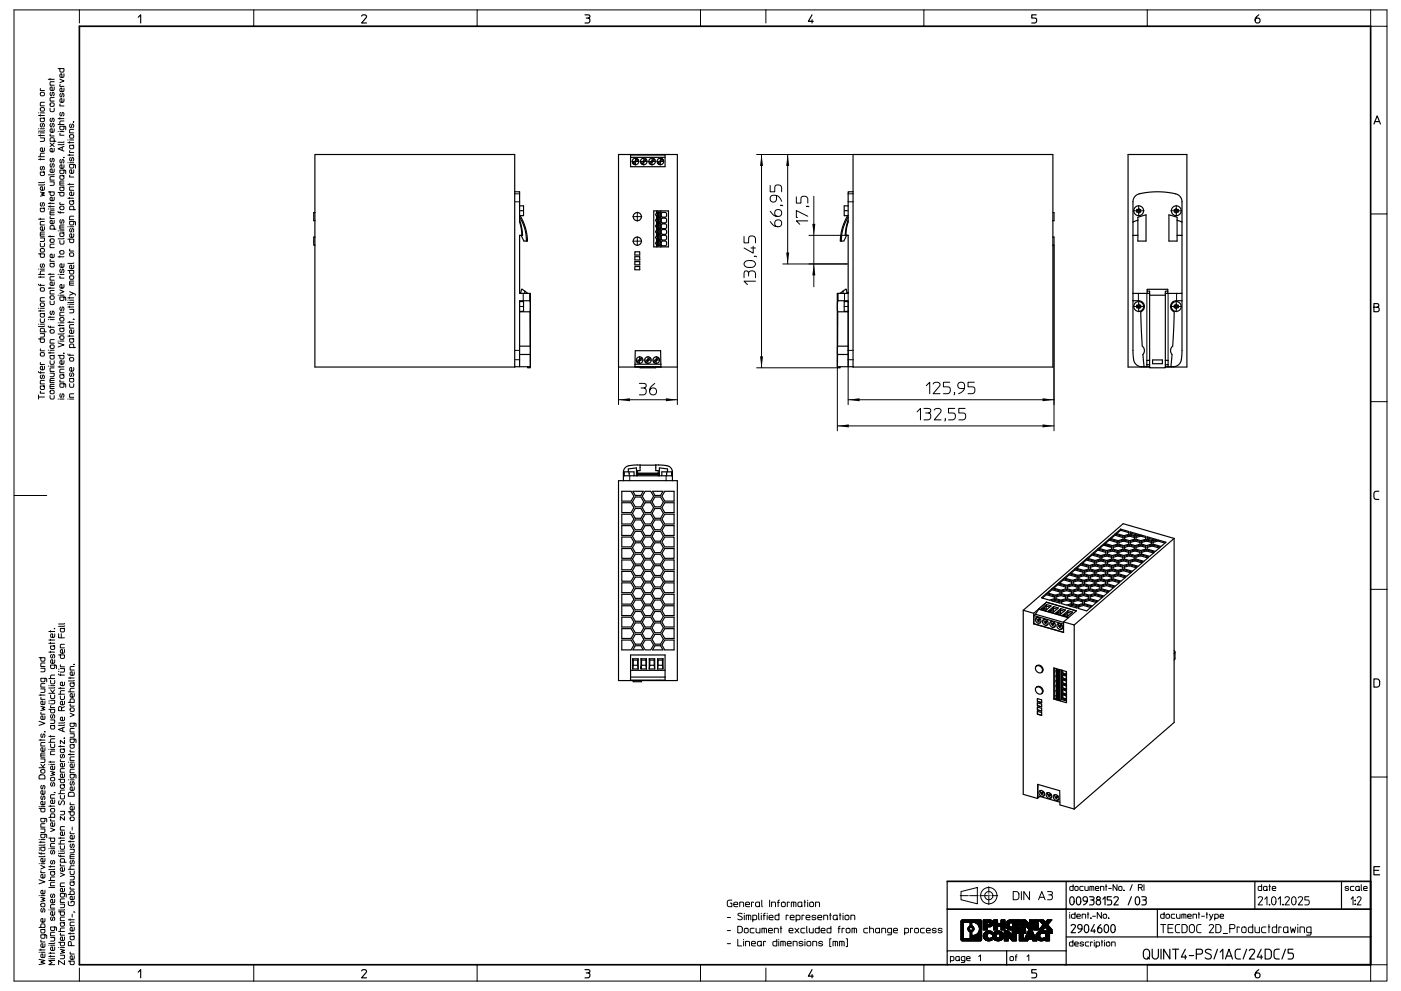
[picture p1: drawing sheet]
<svg xmlns="http://www.w3.org/2000/svg" width="420mm" height="297mm" viewBox="0 0 420 297" stroke-linecap="round" stroke-linejoin="round" font-family="sans-serif">
<g fill="none" stroke="#000" stroke-width=".3">
<path d="M23.8 3h-19.6v145.5h9.8M76.1 3h-52.3v3.9M143 3h-66.9v4.9M210 3h-67v4.9M210 3v4.9M210 3h67M229.6 3v3.9M343.9 3h-66.9v4.9M343.9 3v4.9M343.9 3h71.9v4.9M410.9 3v4.9h4.9v56.2h-4.9M11.6 39.8h.1"/>
<path d="M11.6 38.6h.1M11.6 34.6h1.7M11.6 33.8h.1M12.1 34.4v.4M12.1 39.8h1.2M12.1 38.6h1.2M12.1 33.8h1.2M12.2 32.4l.8-.2a.56 .56 0 0 1 .3 .6 .56 .56 0 0 1-.3 .5l-.8-.1zM12.2 26.6l-.1 .5h1.2M12.3 27.7h.7a.56 .56 0 0 1 .3 .5 .56 .56 0 0 1-.3 .5h-.6a.61 .61 0 0 1-.1-1zM12.3 37a.48 .48 0 0 0-.3 .6 .48 .48 0 0 0 .6 .3l.2-.9a.53 .53 0 0 1 .6 .5 .53 .53 0 0 1-.3 .6M13.3 39.1l-1.7 .2"/>
<path d="M13.3 35.3l-1.2 .1 .1 1h1l.1-.6-.3-.4M13.3 30.7h-1l-.2 .2v.8h1.2M14.5 23.8h1.7M15 32.4l.1 .9 .3 .2 .8-.2v-.9M15 23.5v.5M15.2 30.9l.7-.1a.56 .56 0 0 1 .4 .6 .56 .56 0 0 1-.4 .5h-.5a.61 .61 0 0 1-.2-1zM15.3 37a.48 .48 0 0 0-.4 .6 .48 .48 0 0 0 .6 .3l.3-.9a.53 .53 0 0 1 .5 .5 .53 .53 0 0 1-.3 .6M15.3 35.4a.48 .48 0 0 0-.4 .6 .48 .48 0 0 0 .6 .3l.3-.8a.53 .53 0 0 1 .5 .4 .53 .53 0 0 1-.3 .6M15.3 27.7a.48 .48 0 0 0-.4 .6 .48 .48 0 0 0 .6 .3l.3-.9a.53 .53 0 0 1 .5 .4 .53 .53 0 0 1-.3 .6M16.2 38.6v.9l-.8 .2a.55 .55 0 0 1-.4-.7 .55 .55 0 0 1 .6-.4v1.1M16.2 29.2h-1l-.2 .3v.8h1.2M16.2 26.1v.9l-.8 .1a.55 .55 0 0 1-.4-.6 .55 .55 0 0 1 .6-.4v1"/>
<path d="M16.2 24.5h-1l-.2 .2v.8h1.2M17.4 20.6h1.8l-.1 .9-1 .1-.2-1M17.4 39.4h.1M17.4 37.3h1.8M17.4 35.5h1.8M17.9 23.7l1.3 .6-1.3 .5M17.9 35.3v.4M17.9 39.4h1.3M18 40l-.1 .5h1.3M18 31.2l-.1 .6h1.3M18 25.3l-.1 .6h1.3M18.2 33.7a.48 .48 0 0 0-.3 .6 .48 .48 0 0 0 .6 .3l.2-.9a.53 .53 0 0 1 .5 .5 .53 .53 0 0 1-.3 .6"/>
<path d="M18.2 28a.48 .48 0 0 0-.3 .6 .48 .48 0 0 0 .6 .3l.2-.8a.53 .53 0 0 1 .5 .4 .53 .53 0 0 1-.3 .6M19.2 37.8l-.2 1.1-1-.1-.1-1h1.5l.3 .2v.9M19.2 36.3h-1.1l-.2 1M19.2 29.6l-.1 .9-.8 .2a.55 .55 0 0 1-.4-.7 .55 .55 0 0 1 .7-.4v1.1M19.2 26.4l-.1 .9-.8 .2a.55 .55 0 0 1-.4-.7 .55 .55 0 0 1 .7-.4v1.1M19.2 22.1l-.1 1-.8 .1a.55 .55 0 0 1-.4-.6 .55 .55 0 0 1 .7-.5v1.1M21.1 37.2a.48 .48 0 0 0-.3 .6 .48 .48 0 0 0 .6 .3l.2-.9a.53 .53 0 0 1 .5 .4 .53 .53 0 0 1-.3 .6M22 36.5l.1 .2zM22.1 36.6h.1M22.1 38.8h-1l-.2 .2v.8h1.2M11.6 47.8h1.7M11.6 47h1.7"/>
<path d="M11.6 40.6h1.7M12.1 57.6l1.2 .2-.9 .4 .9 .3-1.2 .3M12.1 41.3h1.2l-.2 1-1 .1M12.1 40.4v.4M12.1 47.5v.4M12.3 49.9a.48 .48 0 0 0-.3 .6 .48 .48 0 0 0 .6 .3l.2-.9a.53 .53 0 0 1 .6 .4 .53 .53 0 0 1-.3 .6M13.3 56l-.1 .9-.8 .1a.55 .55 0 0 1-.3-.6 .55 .55 0 0 1 .6-.4v1M13.3 55.3l-1.7 .1M13.3 54.6l-1.7 .1M13.3 51.5l-1.2 .1 .1 .9h1l.1-.5-.3-.4M13.3 45.9l-1 .1-.2 1M13.3 44.3l-.1 1-.8 .1a.55 .55 0 0 1-.3-.7 .55 .55 0 0 1 .6-.4v1.1"/>
<path d="M14.5 57.5h1.7v.9l-1 .1-.2-1M15 54.5h1.2l-.1 1-1.1 .1M15 42.9l1.2 1M15.1 40.2l-.1 .6h1.2M15.3 49a.48 .48 0 0 0-.4 .6 .48 .48 0 0 0 .6 .4l.3-.9a.53 .53 0 0 1 .5 .4 .53 .53 0 0 1-.3 .6M15.3 47.5a.48 .48 0 0 0-.4 .6 .48 .48 0 0 0 .6 .3l.3-.9a.53 .53 0 0 1 .5 .4 .53 .53 0 0 1-.3 .6M16.2 59.1v.9l-.8 .2a.55 .55 0 0 1-.4-.7 .55 .55 0 0 1 .6-.4v1.1M16.2 52.9h-1l-.2 .3v.8h1.2M16.2 52.2l-1.7 .2M16.2 50.6v1l-.8 .1a.55 .55 0 0 1-.4-.7 .55 .55 0 0 1 .6-.4v1.1M16.2 44.5v.9l-.8 .1a.55 .55 0 0 1-.4-.6 .55 .55 0 0 1 .6-.4v1M16.2 42.3l-.1-1-1 .1-.1 .9h1.8"/>
<path d="M16.2 42.9l-1.2 1M17.4 57.7h1.8l-.1 .9-1 .1-.2-1M17.9 54.9h1.3M18.2 47.8a.48 .48 0 0 0-.3 .6 .48 .48 0 0 0 .6 .3l.2-.8a.53 .53 0 0 1 .5 .4 .53 .53 0 0 1-.3 .6M18.6 44.1v1M19 47.1l.2 .2zM19.1 47.2h.1M19.2 56l-1.3 .1 .2 1h.9l.2-.6-.3-.4M19.2 54.2h-1l-.3 .3v1h1.3M19.2 52.6l-1.3 .1 .2 .9h.9l.2-.5-.3-.4M19.2 51l-.2 1-1-.1-.1-.9h1.5l.3 .1v.9M19.2 49.4l-.1 .9-.8 .2a.55 .55 0 0 1-.4-.7 .55 .55 0 0 1 .7-.4v1.1"/>
<path d="M19.2 43.9l-1.8 .7 1.8 .7M19.2 43.2l-1.8 .2M19.2 42.5l-1.8 .1M20.3 59.4h1.8M20.3 55.3h1.8M20.3 48.8h.1M20.3 46.5h1.8M20.3 42.7h1.8M20.3 41.9h.1M20.9 42.5v.4M20.9 46.2v.5M20.9 55v.4"/>
<path d="M20.9 59.1v.5M20.9 48.8h1.2M20.9 41.9h1.2M21 52.5l-.1 .6h1.2M21 45.1l-.1 .6h1.2M21 40.5l.8-.1a.56 .56 0 0 1 .3 .5 .56 .56 0 0 1-.3 .5l-.8-.1zM21.1 47.2a.48 .48 0 0 0-.3 .6 .48 .48 0 0 0 .6 .3l.2-.9a.53 .53 0 0 1 .5 .5 .53 .53 0 0 1-.3 .6M22.1 57.6l-.1 .9-.8 .1a.55 .55 0 0 1-.3-.6 .55 .55 0 0 1 .6-.4v1M22.1 56h-1l-.2 .2v.8h1.2M22.1 50.9l-.1 .9-.8 .2a.55 .55 0 0 1-.3-.7 .55 .55 0 0 1 .6-.4v1.1M22.1 49.3l-.2 1-.9-.1-.1-.9h1.4l.3 .1v1M22.1 43.4l-1.2 .1 .1 1h1l.1-.6-.3-.4"/>
<path d="M154.3 58.1h1.5M226.8 46.3h28.9M228.3 46.3v63.9M230.9 55.6v1.9h1.4v-1.3a1.07 1.07 0 0 1 1-.8 1.07 1.07 0 0 1 1 .8v1.3M232.8 58.6v1.2a1.02 1.02 0 0 1-1.8 .4 1.02 1.02 0 0 1 .7-1.7h.6a2.03 2.03 0 0 1 2 1.8M236.1 46.3v32.8M238.7 59v1.9h1.4v-1.3a1.07 1.07 0 0 1 1-.8 1.07 1.07 0 0 1 1.1 .8v1.3M244 58.8v27.2M254.3 58.1h1.4M11.6 76.1h1.7l-.1 .9-.9 .1-.2-1M11.6 65.7h1.7M12.1 72.9v.8l.3 .3 .8-.2 .1-.9"/>
<path d="M12.1 71.3h1.2l-.2 1-1 .1M12.1 65.4v.4M12.1 70.2h1.2M12.2 74.6l.8-.1a.56 .56 0 0 1 .3 .5 .56 .56 0 0 1-.3 .5l-.8-.1zM12.3 79.1a.48 .48 0 0 0-.3 .6 .48 .48 0 0 0 .6 .3l.2-.9a.53 .53 0 0 1 .6 .4 .53 .53 0 0 1-.3 .6M12.3 60.7a.48 .48 0 0 0-.3 .6 .48 .48 0 0 0 .6 .4l.2-.9a.53 .53 0 0 1 .6 .4 .53 .53 0 0 1-.3 .6M13.3 69.6h-1l-.2 .2v1h1.2M13.3 68l-.1 .9-.8 .1a.55 .55 0 0 1-.3-.6 .55 .55 0 0 1 .6-.4v1M13.3 66.4h-1l-.2 .2v.8h1.2M13.3 62.3l-1.2 .1 .1 1h1l.1-.6-.3-.4M14.5 70.9h1.7M14.5 62.6h.1"/>
<path d="M14.5 61.9h1.7M14.5 61h1.7M15 60.7v.4M15 61.7v.4M15 70.6v.4M15 63.8h1.2M15 62.6h1.2M15.1 77.8l-.1 .5h1.2M15.1 71.7l.8-.1a.56 .56 0 0 1 .4 .5 .56 .56 0 0 1-.4 .5l-.8-.1zM15.1 64.9l-.1 .6h1.2M16.2 78.9h-1.2l.1 1h1l.1-.6-.3-.4M16.2 76.2v.9l-.8 .1a.55 .55 0 0 1-.4-.6 .55 .55 0 0 1 .6-.4v1"/>
<path d="M16.2 73.2h-1l-.2 .2v.8h1.2M16.2 68.7l-.1-1h-1l-.1 1h1.8M16.2 66v.9l-.8 .2a.55 .55 0 0 1-.4-.7 .55 .55 0 0 1 .6-.4v1.1M16.2 63.2h-1l-.2 .2v1h1.2M17.4 63.4l.3 .3h1.5M17.4 77h1.8M17.4 69.2h.1M17.9 72.1l.1 .8 .3 .3 .8-.2 .1-.9M17.9 76.7v.4M17.9 69.2h1.3M17.9 68.1h1.3M18 75.2l.8-.1a.56 .56 0 0 1 .4 .5 .56 .56 0 0 1-.4 .6l-.8-.2z"/>
<path d="M18 61.9l.8-.1a.56 .56 0 0 1 .4 .5 .56 .56 0 0 1-.4 .5l-.8-.1zM18 60.7l-.1 .6h1.3M18 63.4v.5M18.2 65.8a.48 .48 0 0 0-.3 .6 .48 .48 0 0 0 .6 .4l.2-.9a.53 .53 0 0 1 .5 .4 .53 .53 0 0 1-.3 .6M19.2 79.1l-.1 .9-.8 .1a.55 .55 0 0 1-.4-.6 .55 .55 0 0 1 .7-.4v1M19.2 71.4l-1.8 .2M19.2 69.7l-1.3 .1 .2 1h.9l.2-.6-.3-.4M19.2 67.4h-1l-.3 .3v1h1.3M20.3 71.7h1.8l-.1 .9-1 .1-.1-1M20.3 68h.1M20.9 68h1.2M21 75.9l.8-.1a.56 .56 0 0 1 .3 .5 .56 .56 0 0 1-.3 .5l-.8-.1z"/>
<path d="M21 74.7l-.1 .5h1.2M21.1 68.5a.48 .48 0 0 0-.3 .6 .48 .48 0 0 0 .6 .3l.2-.9a.53 .53 0 0 1 .5 .5 .53 .53 0 0 1-.3 .6M22.1 79.5l-.1 .9-.8 .1a.55 .55 0 0 1-.3-.6 .55 .55 0 0 1 .6-.4v1M22.1 78.8l-1.8 .1M22.1 70.1l-.1 .9-.8 .1a.55 .55 0 0 1-.3-.6 .55 .55 0 0 1 .6-.4v1M22.1 66.4l-.2 1-.9-.1-.1-.9h1.4l.3 .1v.9M22.1 64.8h-1l-.2 .3v.7h1.2M22.1 62.8l-.2-1-.9 .1-.1 .9h1.7M22.1 60.1l-1.2 .1 .1 1h1l.1-.6-.3-.4M154.3 60.5h1.5M223.1 70.9v1.9h1.3v-1.3a1.07 1.07 0 0 1 1.1-.8 1.07 1.07 0 0 1 1 .8v1.3M223.5 78.4a1.94 1.94 0 0 1 3 .6v.2a1.98 1.98 0 0 1-3.4 0z"/>
<path d="M225.1 74.3h1.4M225.8 73.8v2.1l-2.7-1.6M226.2 76.8l.6 .2M230.9 66.4a2.26 2.26 0 0 0 3.2 1.3 1.05 1.05 0 0 0-.1-1.6 1.05 1.05 0 0 0-1.6 .4 1.05 1.05 0 0 0 .7 1.4M230.9 63.3a2.26 2.26 0 0 0 3.2 1.3 1.05 1.05 0 0 0-.1-1.6 1.05 1.05 0 0 0-1.6 .4 1.05 1.05 0 0 0 .7 1.5M234.1 61.5l.6 .2M234.7 79.1h19.6M241.9 61.8l.6 .2M242.2 66.2h-3.5l1.1 1M242.2 64.8l-3.5-1.7v2.1h.4M242.5 70.5h11.8M254.3 60.5h1.4"/>
<path d="M316 73.5v55.6M415.8 64.1v168.8M11.6 85.2l.3 .3h1.4M11.6 97.2h.1M11.6 93.2h1.7M11.6 92.4h.1M11.6 83h1.7M11.6 82.3h1.7M11.6 80.7h.1M12.1 100h1.2l-.2 1h-1M12.1 95.6v.8l.3 .2 .8-.1 .1-.9M12.1 97.2h1.2"/>
<path d="M12.1 82.8v.4M12.1 92.9v.5M12.1 92.4h1.2M12.1 80.7h1.2M12.2 90.9l.8-.1a.56 .56 0 0 1 .3 .5 .56 .56 0 0 1-.3 .6l-.8-.2zM12.2 86.4l.8-.2a.56 .56 0 0 1 .3 .5 .56 .56 0 0 1-.3 .6l-.8-.2zM12.2 85.2v.5M13.3 99.5l-.2-1.1-.9 .1-.1 1h1.7M13.3 97.7l-1.7 .2M13.3 93.9l-1.2 .1 .1 1h1l.1-.6-.3-.4M13.3 89.2h-1l-.2 .3v.8h1.2M13.3 81.2h-1l-.2 1.1"/>
<path d="M14.5 97.7l.3 .4h1.4M14.5 82.2h1.7M14.5 95.8h.1M14.5 95.1h1.7M14.5 86.4h1.7M15 90.2l.1 .9 .3 .2 .8-.1v-1M15 81.9v.5M15 86.1v.4M15 94.8v.5M15 95.8h1.2M15.1 98.9l.8-.1a.56 .56 0 0 1 .4 .5 .56 .56 0 0 1-.4 .5l-.8-.1zM15.1 88.8l.8-.2a.56 .56 0 0 1 .4 .6 .56 .56 0 0 1-.4 .5l-.8-.1z"/>
<path d="M15.1 97.7v.6M15.3 93.2a.48 .48 0 0 0-.4 .6 .48 .48 0 0 0 .6 .4l.3-.9a.53 .53 0 0 1 .5 .4 .53 .53 0 0 1-.3 .6M16.2 87.1h-1l-.2 .2v.8h1.2M16.2 84.5v.9l-.8 .2a.55 .55 0 0 1-.4-.7 .55 .55 0 0 1 .6-.4v1.1M16.2 82.9h-1l-.2 .3v.8h1.2M17.4 82.3h.1M17.4 97.6h1.8M17.4 96.8h.1M17.4 88.5h.1M17.9 86.9l1.3 .5-1.3 .5M17.9 82.3h1.3M17.9 97.3v.4"/>
<path d="M17.9 96.8h1.3M17.9 88.5h1.3M18 82.8l-.1 .6h1.3M18.1 95.2h.7a.56 .56 0 0 1 .4 .5 .56 .56 0 0 1-.4 .5h-.5a.61 .61 0 0 1-.2-1zM18.2 92a.48 .48 0 0 0-.3 .6 .48 .48 0 0 0 .6 .3l.2-.9a.53 .53 0 0 1 .5 .5 .53 .53 0 0 1-.3 .6M18.2 80.7a.48 .48 0 0 0-.3 .6 .48 .48 0 0 0 .6 .3l.2-.9a.53 .53 0 0 1 .5 .4 .53 .53 0 0 1-.3 .6M19.2 99.9l-1.8 .2M19.2 98.3h-1.3l.2 1h.9l.2-.6-.3-.4M19.2 93.6h-1l-.3 .2v.8h1.3M19.2 89l-.2 1-1-.1-.1-.9h1.5l.3 .1v1M19.2 85.3l-.1 .9-.8 .2a.55 .55 0 0 1-.4-.7 .55 .55 0 0 1 .7-.4v1.1M20.3 81.1h1.8l-.1 .9-1 .1-.1-1"/>
<path d="M20.3 96.6h1.8M20.3 92h1.8M20.3 91.2h.1M20.3 90h.1M20.3 89.3h1.8M20.9 92.7h1.2l-.2 1-1 .1M20.9 87.4l1.2 .5-1.2 .6M20.9 89v.4M20.9 91.7v.5M20.9 96.3v.5M20.9 91.2h1.2M20.9 90h1.2"/>
<path d="M20.9 84.9h1.2M21 82.8l.8-.2a.56 .56 0 0 1 .3 .6 .56 .56 0 0 1-.3 .5l-.8-.1zM22 95.7h.3M22.1 98.9l-.1 .9-.8 .1a.55 .55 0 0 1-.3-.6 .55 .55 0 0 1 .6-.4v1M22.1 97.3h-1l-.2 .3v.7h1.2M22.1 90.5l-1.8 .2M22.1 87.9l.5 .6M22.1 84.2h-1l-.2 .3v1h1.2M156.9 87.9v2.2M158.8 87.9v2.2M223.1 83.2v-1.2l.2-.7h.8l.3 .6a1.08 1.08 0 0 1 1.1-.7 1.08 1.08 0 0 1 1 .8v1.2M224.4 81.9v.8"/>
<path d="M226.5 84.3h-3.4l1 1M251 87.9v41.2M251.3 87.9v2.2M253.2 87.9v2.2M254.3 87.7v33.6M341.3 87.9v2.2M343.8 87.9v20.1M350.2 87.9v20.1M352.7 87.9v2.2M11.6 111.4l.3 .3h1.4M11.6 101.6h1.7l-.1 .9-.9 .1-.2-1M11.6 118.4v.6"/>
<path d="M12.2 117.3l-.1 .5h1.2M12.2 108.7l-.1 .5h1.2M12.2 105.8l.8-.1a.56 .56 0 0 1 .3 .5 .56 .56 0 0 1-.3 .5l-.8-.1zM12.2 104.6l-.1 .5h1.2M12.2 111.4v.5M12.3 112.4a.48 .48 0 0 0-.3 .6 .48 .48 0 0 0 .6 .3l.2-.8a.53 .53 0 0 1 .6 .4 .53 .53 0 0 1-.3 .6M13.3 119h-1.7v.6M13.3 115.6l-1.2 .1 .1 .9h1l.1-.5-.3-.4M13.3 114h-1l-.2 .3v.8h1.2M13.3 109.8l-.1 .9-.8 .1a.55 .55 0 0 1-.3-.6 .55 .55 0 0 1 .6-.4v1M14.5 105h.1M14.5 109.7h.1"/>
<path d="M14.5 105.8h1.7M15 118.5l.1 .9 .3 .2 .8-.1v-1M15 111.8h1.2l-.1 1.1h-1.1M15 108.1l.1 .9 .3 .2 .8-.1v-1M15 105h1.2M15 115.8h1.2M15 114h1.2M15 109.7h1.2M15 105.5v.4M15.1 117.1l.8-.1a.56 .56 0 0 1 .4 .5 .56 .56 0 0 1-.4 .5l-.8-.1zM15.1 103.5l.8-.1a.56 .56 0 0 1 .4 .5 .56 .56 0 0 1-.4 .5l-.8-.1zM16.2 115.2h-1l-.2 .3v.9h1.2"/>
<path d="M16.2 113.4h-1l-.2 .3v1h1.2M16.2 110.3h-1l-.2 .2v.8h1.2M16.2 106.5l-1.2 .1 .1 .9h1l.1-.6-.3-.3M16.2 101.8h-1l-.2 .3v.7h1.2M17.4 106.5h1.8l-.1 .9-1 .1-.2-1M17.4 102.8l1.8 .6-1.8 .6M17.4 119.6h.1M17.4 109.9h1.8M17.4 102.2h.1M17.9 119.6h1.3M17.9 109.7v.4M17.9 102.2h1.3"/>
<path d="M18 113.9l-.1 .6h1.3M18 100.8l.8-.2a.56 .56 0 0 1 .4 .6 .56 .56 0 0 1-.4 .5l-.8-.1zM18.2 118a.48 .48 0 0 0-.3 .6 .48 .48 0 0 0 .6 .3l.2-.8a.53 .53 0 0 1 .5 .4 .53 .53 0 0 1-.3 .6M19 105.8l.2 .2zM19.1 105.9h.1M19.2 115l-.2 1-1-.1-.1-.9h1.5l.3 .1v1M19.2 112.2l-1.3 .1 .2 1h.9l.2-.6-.3-.4M19.2 110.7h-1l-.3 .2v.8h1.3M19.2 108.1l-.1 .9-.8 .2a.55 .55 0 0 1-.4-.7 .55 .55 0 0 1 .7-.4v1.1M20.3 106.1l.3 .4h1.5M20.3 119.6h.1M20.3 100.7h1.8"/>
<path d="M20.9 115v.9l.3 .2 .8-.2 .1-.9M20.9 119.6h1.2M20.9 100.5v.4M21 107.3l.8-.1a.56 .56 0 0 1 .3 .5 .56 .56 0 0 1-.3 .5l-.8-.1zM21 106.1v.5M21.1 111.8a.48 .48 0 0 0-.3 .5 .48 .48 0 0 0 .6 .4l.2-.9a.53 .53 0 0 1 .5 .4 .53 .53 0 0 1-.3 .6M22.1 118h-1l-.2 .3v.8h1.2M22.1 113.3l-1.2 .1 .1 1h1l.1-.6-.3-.4M22.1 110.2l-.1 .9-.8 .1a.55 .55 0 0 1-.3-.6 .55 .55 0 0 1 .6-.4v1M22.1 104.2l-.2-1h-.9l-.1 1h1.7M22.1 101.4l-1.2 .1 .1 1h1l.1-.6-.3-.4M154.3 107.8h1.5"/>
<path d="M154.3 105h1.5M185.4 119.8h17.7M185.4 110v11.3M191.7 114.9h1.3l.6 .3v.7l-.6 .4a1.08 1.08 0 0 1 .8 1 1.08 1.08 0 0 1-.8 1h-1.3M192.2 116.3h.8M196.3 114.9a2.26 2.26 0 0 0-1.3 3.2 1.05 1.05 0 0 0 1.6-.1 1.05 1.05 0 0 0-.4-1.6 1.05 1.05 0 0 0-1.4 .7M203.1 110v11.3M226.8 110.2h24.3M254.3 119.8h61.7M254.3 107.8h1.4M254.3 105h1.4M277.7 115.6l1-1v3.4"/>
<path d="M279.7 115.1a1.11 1.11 0 0 1 1.2-.6 1.11 1.11 0 0 1 .9 .9l-2.1 2.6h2.1M284.7 114.6h-1.9v1.3h1.3a1.07 1.07 0 0 1 .8 1.1 1.07 1.07 0 0 1-.8 1h-1.3M286.2 117.7l-.2 .6M289.1 116.4h-1.2a1.02 1.02 0 0 1-.4-1.7 1.02 1.02 0 0 1 1.7 .7v.6a2.03 2.03 0 0 1-1.8 2M292.1 114.6h-1.9v1.3h1.3a1.07 1.07 0 0 1 .8 1.1 1.07 1.07 0 0 1-.8 1h-1.3M251 127.6h65M274.9 123.4l1-1v3.4M277 122.4h1.3l.6 .3v.7l-.6 .4a1.08 1.08 0 0 1 .8 1 1.08 1.08 0 0 1-.8 1h-1.3M277.5 123.8h.8M280.1 122.9a1.11 1.11 0 0 1 1.1-.5 1.11 1.11 0 0 1 .9 .9l-2 2.5h2M283.4 125.6l-.2 .6M286.2 122.4h-1.8v1.4h1.2a1.07 1.07 0 0 1 .8 1 1.07 1.07 0 0 1-.8 1h-1.2"/>
<path d="M289.3 122.4h-1.9v1.4h1.3a1.07 1.07 0 0 1 .8 1 1.07 1.07 0 0 1-.8 1h-1.3M410.9 120.4h4.9M4.2 148.5v145.5h205.8M188.8 142.6v1.5M199.7 142.6v1.5M410.9 176.6h4.9M11.7 197.1h1.8l-.1 .9-1 .1-.2-1M13.5 198.7h-1l-.3 .3v.8h1.3M14.6 195.4h1.8M14.6 192.8h1.8M14.6 191.8h1.8M14.6 189.3h1.8"/>
<path d="M15.2 189v.4M15.2 191.6v.4M15.2 192.5v.5M15.2 195.2v.4M15.4 196.1a.48 .48 0 0 0-.3 .6 .48 .48 0 0 0 .6 .4l.2-.9a.53 .53 0 0 1 .5 .4 .53 .53 0 0 1-.3 .6M16.3 188.3l.1 .2zM16.4 188.4h.1M16.4 199.3l-.2 1-.7 .1-.3-.2v-.9h1.4l.3 .1v1M16.4 197.7l-.1 1-.8 .1a.55 .55 0 0 1-.3-.7 .55 .55 0 0 1 .6-.4v1.1M16.4 193.5l-1.2 .1 .1 1h1l.1-.6-.3-.4M16.4 190l-.1 .9-.8 .1a.55 .55 0 0 1-.3-.6 .55 .55 0 0 1 .6-.4v1M17.6 196.3h1.7l-.1 .9-.9 .1-.2-1"/>
<path d="M17.6 189.9v1.3h1.7M18.2 199.3l-.1 .5h1.2M18.4 189.9v1.3M19.3 194.7l-.1 .9-.8 .1a.55 .55 0 0 1-.3-.6 .55 .55 0 0 1 .6-.4v1M19.3 193.1h-1l-.2 .3v.8h1.2M19.3 188.2l-1.2 .1 .1 1h1l.1-.6-.3-.4M19.3 187.5l-1.7 .2M19.3 186.8l-1.7 .2M22.1 199.1l.2 .1zM22.2 199.1h.1M22.3 199.8h-1.1l-.2 .2v.8h1.3M11.7 216.2l1.8 .6-1.8 .6"/>
<path d="M11.7 208.3h1.8M12.2 211.7l1.3 .3-.9 .3 .9 .4-1.3 .2M12.2 206.5h1.3l-.2 1h-1.1M12.2 200.3h1.3l-.2 1h-1.1M12.2 208v.5M12.3 213.5l-.1 .5h1.3M12.3 209l-.1 .6h1.3M12.5 220a.48 .48 0 0 0-.3 .6 .48 .48 0 0 0 .6 .3l.2-.9a.53 .53 0 0 1 .5 .4 .53 .53 0 0 1-.3 .6M13.3 219.3l.3 .1M13.5 214.6l-.1 .9-.8 .1a.55 .55 0 0 1-.4-.6 .55 .55 0 0 1 .7-.4v1M13.5 210.1l-.1 .9-.8 .2a.55 .55 0 0 1-.4-.7 .55 .55 0 0 1 .7-.4v1.1M13.5 204.9h-1l-.3 .2v.8h1.3"/>
<path d="M13.5 203.3l-.2 1h-.7l-.3-.2-.1-.8h1.4l.4 .2v.8M14.6 212.6h1.8l-.1 .9-1 .1-.1-1M14.6 207.8h1.8M14.6 205.5h.1M14.6 203.4h1.8M14.7 210.1h.1M14.7 210.7h.1M15.2 215.8h1.2l-.2 1h-1M15.2 209.9h1.2l-.2 1-1 .1M15.2 208.3v.8l.3 .3 .8-.2 .1-.9M15.2 203.9v.8l.3 .3 .8-.2 .1-.9M15.2 206.7l.8 1.1"/>
<path d="M15.2 205.5h1.2M15.3 211.5l-.1 .6h1.2M15.4 214.2a.48 .48 0 0 0-.3 .6 .48 .48 0 0 0 .6 .3l.2-.9a.53 .53 0 0 1 .5 .4 .53 .53 0 0 1-.3 .6M16.4 217.4h-1.2l.1 1h1l.1-.6-.3-.4M16.4 206l-1.8 .2M16.4 202.3l-1.1 .1-.1 1M16.4 206.7l-.7 .8M17.6 202l.3 .3h1.4M17.6 208h1.7M17.6 206.3h1.7M17.7 200.6h.1M17.7 201.2h.1"/>
<path d="M18.1 208.6v.8l.3 .2 .8-.1 .1-.9M18.1 200.4h1.2l-.1 1h-1.1M18.1 206v.5M18.2 202v.5M18.4 213h.9M18.8 218.1v1M19.3 217.9l-1.7 .7 1.7 .7M19.3 217.2l-1.7 .2M19.3 216.5l-1.7 .2M19.3 214.9l-.1 1-.8 .1a.55 .55 0 0 1-.3-.7 .55 .55 0 0 1 .6-.4v1.1M19.3 211.8l-.9 .5a.45 .45 0 0 0-.3-.6 .45 .45 0 0 0-.5 .4v.9h.8v-.7M19.3 210.2l-.1 .9-.8 .1a.55 .55 0 0 1-.3-.6 .55 .55 0 0 1 .6-.4v1"/>
<path d="M19.3 207h-1l-.2 1M19.3 204.4l-.1 1-.8 .1a.55 .55 0 0 1-.3-.7 .55 .55 0 0 1 .6-.4v1.1M20.5 210.5h1.8l-.1-.9-1-.1-.2 1M20.5 207.3h1.8M20.5 203.2h1.8M21 219.9h1.3l-.2 1-1.1 .1M21 213.7l1.3 .6-1.3 .5M21 202.9v.5M21.1 212.3l.8-.2a.56 .56 0 0 1 .4 .6 .56 .56 0 0 1-.4 .5l-.8-.1zM21.1 211l-.1 .6h1.3M22.3 218.3h-1.1l-.2 .3v.8h1.3M22.3 216.7l-.2 1-.7 .1-.3-.2-.1-.9h1.4l.4 .3v.8"/>
<path d="M22.3 207.9l-.1 .9-.8 .1a.55 .55 0 0 1-.4-.6 .55 .55 0 0 1 .6-.4v1M22.3 206.3h-1.1l-.2 1M22.3 204.6l-1.3 .1 .2 1h.9l.2-.6-.4-.4M22.3 203.9l-1.8 .2M22.3 201.3l-.1 1-.8 .1a.55 .55 0 0 1-.4-.6 .55 .55 0 0 1 .6-.5v1.1M319 201.8l-.3 .3M319 203.3l-.3 .3M319 209.3l-.3 .2M319 207.8l-.3 .2M319 206.3l-.3 .2M319 204.8l-.3 .3M319.6 202l-.3 .3"/>
<path d="M319.6 203.5l-.3 .2M319.6 209.4l-.3 .3M319.6 206.5l-.3 .2M319.6 205l-.3 .2M319.6 208l-.3 .2M11.7 230.1h1.8M11.7 221.8h1.8M11.8 232.4l.4-.2 .9 .1 .3 .3 .1 .8h-1.8zM12.2 227.5h1.3l-.2 1h-1.1M12.2 221.5v.5M12.2 229l.8 1.1M12.2 226.3h1.3"/>
<path d="M12.3 230.8l.8-.2a.56 .56 0 0 1 .4 .6 .56 .56 0 0 1-.4 .5l-.8-.1zM12.5 238.6a.48 .48 0 0 0-.3 .6 .48 .48 0 0 0 .6 .3l.2-.9a.53 .53 0 0 1 .5 .4 .53 .53 0 0 1-.3 .6M12.5 235.4a.48 .48 0 0 0-.3 .6 .48 .48 0 0 0 .6 .3l.2-.9a.53 .53 0 0 1 .5 .4 .53 .53 0 0 1-.3 .6M13.5 237l-.1 .9-.8 .1a.55 .55 0 0 1-.4-.6 .55 .55 0 0 1 .7-.4v1M13.5 225.7h-1l-.3 .3v.9h1.3M13.5 224.1l-.1 .9-.8 .2a.55 .55 0 0 1-.4-.7 .55 .55 0 0 1 .7-.4v1.1M13.5 222.5h-1l-.3 .3v.8h1.3M13.5 229l-.7 .8M14.6 229.1h.1M14.6 228.4h1.8M14.6 224.6h.1M14.6 222.5h1.8"/>
<path d="M14.6 220.7h1.8M15.2 231.2l1.2 .3-.9 .3 .9 .4-1.2 .2M15.2 223v.8l.3 .3 .8-.2 .1-.9M15.2 220.4v.5M15.2 228.1v.5M15.2 229.1h1.2M15.2 224.6h1.2M15.3 233.1l.7-.1a.56 .56 0 0 1 .4 .5 .56 .56 0 0 1-.4 .5l-.7-.1zM15.4 234.6a.48 .48 0 0 0-.3 .5 .48 .48 0 0 0 .6 .4l.2-.9a.53 .53 0 0 1 .5 .4 .53 .53 0 0 1-.3 .6M16.3 237.5l.3 .1M16.4 239.8l-.1 .9-.8 .1a.55 .55 0 0 1-.3-.6 .55 .55 0 0 1 .6-.4v1M16.4 238.2h-1l-.2 .2v.8h1.2"/>
<path d="M16.4 229.6l-.1 .9-.8 .2a.55 .55 0 0 1-.3-.7 .55 .55 0 0 1 .6-.4v1.1M16.4 225.1h-1l-.2 .3v.8h1.2M16.4 221.4l-1.1 .1-.1 1M17.6 233.5h1.7l-.1 1-.9 .1-.2-1.1M17.6 237.9h1.7M17.6 223.7h1.7M18.1 238.4v.8l.3 .2 .8-.1 .1-.9M18.1 223.4v.5M18.2 227.7l-.1 .5h1.2M18.4 226.1a.48 .48 0 0 0-.4 .6 .48 .48 0 0 0 .6 .3l.2-.9a.53 .53 0 0 1 .6 .4 .53 .53 0 0 1-.3 .6M19.2 221.2l.1 .1zM19.3 221.2h.1"/>
<path d="M19.3 236.8h-1l-.2 1.1M19.3 235.1l-1.2 .1 .1 1h1l.1-.6-.3-.4M19.3 231.9l-.1 1-.8 .1a.55 .55 0 0 1-.3-.6 .55 .55 0 0 1 .6-.5v1.1M19.3 230.4h-1l-.2 .2v.8h1.2M19.3 228.8l-.1 .9-.8 .1a.55 .55 0 0 1-.3-.6 .55 .55 0 0 1 .6-.4v1M19.3 224.4l-1.2 .1 .1 1h1l.1-.6-.3-.4M19.3 221.9v1l-1.2-1v1M20.5 233.7h.1M20.5 228.4h.1M20.5 226.1h1.8M20.6 237.6l.4-.2 .9 .1 .3 .3 .1 .9h-1.8zM21 225.9v.4"/>
<path d="M21 233.7h1.3M21 228.4h1.3M21.1 224.8l-.1 .5h1.3M21.3 234.2a.48 .48 0 0 0-.3 .6 .48 .48 0 0 0 .5 .4l.3-.9a.53 .53 0 0 1 .5 .4 .53 .53 0 0 1-.3 .6M22.3 235.8l-.1 1-.8 .1a.55 .55 0 0 1-.4-.7 .55 .55 0 0 1 .6-.4v1.1M22.3 232.1l-.2 1-.7 .1-.3-.2-.1-.9h1.4l.4 .3v.8M22.3 230.5h-1.1l-.2 .3v.8h1.3M22.3 229l-.1 .9-.8 .1a.55 .55 0 0 1-.4-.6 .55 .55 0 0 1 .6-.4v1M22.3 226.8h-1.1l-.2 .3v.8h1.3M22.3 223.1l-1.3 .1 .2 .9h.9l.2-.5-.4-.4M22.3 221.5l-.2 1-.7 .1-.3-.3-.1-.8h1.4l.4 .3v.8M410.9 232.9h4.9"/>
<path d="M415.8 232.9v61.1h-4.9M11.7 255.5l.3 .4h1.5M11.7 242.3h1.8l-.1 .9-1 .1-.2-1M11.7 258.9h.1M11.7 252.4h1.8M11.7 251.6h.1M11.7 241.7h.1M11.8 254.7h.1M11.8 254.1h.1M12.2 259.4l1.3 .5-1.3 .5M12.2 248.4h1.3l-.2 1.1h-1.1M12.2 252.1v.5"/>
<path d="M12.2 258.9h1.3M12.2 251.6h1.3M12.2 241.7h1.3M12.3 255.5v.5M13.5 257.3l-.1 .9-.8 .1a.55 .55 0 0 1-.4-.6 .55 .55 0 0 1 .7-.4v1M13.5 256.6l-1.8 .1M13.5 253.8l-1.3 .1 .2 1h.9l.2-.6-.3-.4M13.5 253.1l-1.8 .2M13.5 250l-.2 1-.7 .1-.3-.2-.1-.9h1.4l.4 .3v.8M13.5 246.9h-1l-.3 .2v.8h1.3M13.5 245.3l-.2 1h-.7l-.3-.2-.1-.8h1.4l.4 .2v.8M13.5 240.2l-.1 .9-.8 .1a.55 .55 0 0 1-.4-.6 .55 .55 0 0 1 .7-.4v1"/>
<path d="M14.6 251.2h1.8l-.1 .9-1 .1-.1-1M14.6 245h1.8l-.1-1-1-.1-.1 1.1M14.6 259.7h1.8M14.6 254.4h.1M14.6 241.6h1.8M15.2 248.2l1.2 .5-1.2 .5M15.2 241.3v.5M15.2 259.5v.4M15.2 254.4h1.2M15.3 245.5l-.1 .6h1.2M15.3 242.4l.7-.1a.56 .56 0 0 1 .4 .5 .56 .56 0 0 1-.4 .6h-.5a.61 .61 0 0 1-.2-1zM15.4 257.9a.48 .48 0 0 0-.3 .6 .48 .48 0 0 0 .6 .3l.2-.9a.53 .53 0 0 1 .5 .4 .53 .53 0 0 1-.3 .6"/>
<path d="M15.4 254.9a.48 .48 0 0 0-.3 .6 .48 .48 0 0 0 .6 .3l.2-.9a.53 .53 0 0 1 .5 .4 .53 .53 0 0 1-.3 .6M16.4 252.8h-1l-.2 .2v.8h1.2M16.4 246.6l-.1 .9-.8 .1a.55 .55 0 0 1-.3-.6 .55 .55 0 0 1 .6-.4v1M17.6 256.3l.3 .3h1.4M17.6 255.1h.1M17.6 252.9h1.7M17.6 251.2h1.7M17.7 240a.61 .61 0 0 0-.2 .7 .61 .61 0 0 0 .6 .4l.4-.9a.48 .48 0 0 1 .7-.2 .48 .48 0 0 1 .1 .7l-.2 .5M18.1 253.5v.8l.3 .2 .8-.1 .1-.9M18.1 243.2h1.2l-.1 1h-1.1M18.1 250.9v.5M18.1 255.1h1.2"/>
<path d="M18.2 258.9l-.1 .6h1.2M18.2 256.3v.5M19.3 258.4l-.1-1-1 .1-.1 .9h1.8M19.3 255.6l-1.7 .2M19.3 251.9h-1l-.2 1M19.3 249.3l-.1 1-.8 .1a.55 .55 0 0 1-.3-.7 .55 .55 0 0 1 .6-.4v1.1M19.3 247.7h-1l-.2 .3v.8h1.2M19.3 244.7v1.1l-1.2-1.1v1.1M20.5 243.3h1.8l-.1 .9-1 .1-.2-1M20.5 252.2h1.8M21 254.5h1.3l-.2 1-1.1 .1M21 252v.4"/>
<path d="M21 256.7h1.3M21.1 249.3l-.1 .6h1.3M21.1 245l.8-.1a.56 .56 0 0 1 .4 .5 .56 .56 0 0 1-.4 .5l-.8-.1zM21.1 240.6l-.1 .6h1.3M21.3 257.9a.48 .48 0 0 0-.3 .6 .48 .48 0 0 0 .5 .3l.3-.9a.53 .53 0 0 1 .5 .4 .53 .53 0 0 1-.3 .6M21.3 252.9a.48 .48 0 0 0-.3 .6 .48 .48 0 0 0 .5 .4l.3-.9a.53 .53 0 0 1 .5 .4 .53 .53 0 0 1-.3 .6M21.6 247.9v.9M22.3 259.5h-1.1l-.2 1M22.3 256.1h-1.1l-.2 .3v1h1.3M22.3 250.4l-.1 .9-.8 .1a.55 .55 0 0 1-.4-.6 .55 .55 0 0 1 .6-.4v1M22.3 241.7l-.1 .9-.8 .2a.55 .55 0 0 1-.4-.7 .55 .55 0 0 1 .6-.4v1.1M11.7 277.9h1.8l-.1-.9-1-.1-.2 1"/>
<path d="M11.7 263.7l1.8 .6-1.8 .6M11.7 268.4h.1M12.2 268.9l1.3 .3-.9 .4 .9 .3-1.3 .3M12.2 268.4h1.3M12.3 261l-.1 .5h1.3M12.4 270.8l.7-.1a.56 .56 0 0 1 .4 .5 .56 .56 0 0 1-.4 .6h-.5a.61 .61 0 0 1-.2-1zM12.5 272.3a.48 .48 0 0 0-.3 .6 .48 .48 0 0 0 .6 .3l.2-.9a.53 .53 0 0 1 .5 .5 .53 .53 0 0 1-.3 .6M13.5 278.5l-1.3 .1 .2 .9h.9l.2-.5-.3-.4M13.5 275.3l-.1 .9-.8 .2a.55 .55 0 0 1-.4-.7 .55 .55 0 0 1 .7-.4v1.1M13.5 266.8l-.1 1-.8 .1a.55 .55 0 0 1-.4-.7 .55 .55 0 0 1 .7-.4v1.1M13.5 262.1l-.1 .9-.8 .1a.55 .55 0 0 1-.4-.6 .55 .55 0 0 1 .7-.4v1M14.6 272.7h.1"/>
<path d="M14.6 266h1.8M14.6 263.9h1.8M15.2 272.7h1.2M15.4 274.8a.48 .48 0 0 0-.3 .6 .48 .48 0 0 0 .6 .3l.2-.8a.53 .53 0 0 1 .5 .4 .53 .53 0 0 1-.3 .6M15.4 267.9a.48 .48 0 0 0-.3 .6 .48 .48 0 0 0 .6 .4l.2-.9a.53 .53 0 0 1 .5 .4 .53 .53 0 0 1-.3 .6M16.4 279.4h-1l-.2 .3v.8h1.2M16.4 277.8l-.2 1-.7 .1-.3-.2v-.9h1.4l.3 .1v1M16.4 273.2l-.1 1-.8 .1a.55 .55 0 0 1-.3-.7 .55 .55 0 0 1 .6-.4v1.1M16.4 271.1h-1l-.2 .3v.8h1.2M16.4 269.5l-.1 .9-.8 .2a.55 .55 0 0 1-.3-.7 .55 .55 0 0 1 .6-.4v1.1M16.4 264.4h-1l-.2 .3v.8h1.2M16.4 262.8l-1.1 .1-.1 1"/>
<path d="M16.4 261.1l-1.2 .1 .1 1h1l.1-.6-.3-.4M16.4 260.4l-1.8 .2M17.6 273.3h1.7l-.1 .9-.9 .1-.2-1M17.6 279.2h1.7M18.1 271h1.2l-.1 1h-1.1M18.1 261.6l1.2 .6-1.2 .5M18.2 279.7l-.1 .6h1.2M19.3 278.1l-1 .1-.2 1M19.3 276.4l-1.2 .1 .1 1h1l.1-.6-.3-.4M19.3 274.9h-1l-.2 .2v.8h1.2M19.3 272.6l-1.7 .1M19.3 269.4h-1l-.2 .3v.7h1.2"/>
<path d="M19.3 267.8l-.1 1-1-.1-.1-.9h1.4l.3 .1 .1 1M19.3 266.2l-.1 .9-.8 .2a.55 .55 0 0 1-.3-.7 .55 .55 0 0 1 .6-.4v1.1M19.3 264.6h-1l-.2 .3v.8h1.2M19.3 260l-.1 1-.8 .1a.55 .55 0 0 1-.3-.7 .55 .55 0 0 1 .6-.4v1.1M20.5 270.2v.9l.5 .3 1-.1 .3-1.1h-1v.4M20.5 268.1h1.8l-.1-1h-1l-.2 1M20.5 279.8h1.8M20.5 275.7h1.8M20.5 260.5h1.8M21 262.6h1.3l-.2 1.1h-1.1M21 261.1l.1 .8 .3 .2 .8-.1 .1-.9M21 275.4v.4"/>
<path d="M21 279.5v.5M21.1 265.9l-.1 .6h1.3M21.6 274v.9M22.1 273.3l.3 .1M22.3 277.9l-.1 1-.8 .1a.55 .55 0 0 1-.4-.6 .55 .55 0 0 1 .6-.5v1.1M22.3 276.4h-1.1l-.2 .2v.8h1.3M22.3 268.6l-.1 .9-.8 .2a.55 .55 0 0 1-.4-.7 .55 .55 0 0 1 .6-.4v1.1M22.3 264.2l-1.3 .1 .2 1h.9l.2-.6-.4-.4M218 275h1M218 278.9h1M219.4 269.8h-1l-.4 .6 .1 1.1 .5 .2h.8v-1h-.5M220 271h1.2a.61 .61 0 0 0-.5-.6 .61 .61 0 0 0-.7 .4l.1 .8 1.1 .1"/>
<path d="M221.2 277.6l.9 .1 .4 .3v1l-.4 .5-.9 .1zM221.8 271.7v-1.3l1.1 .1v1.2M222.5 273.9a.68 .68 0 0 0-.8-.2 .68 .68 0 0 0-.4 .6l.9 .4a.54 .54 0 0 1 .3 .8 .54 .54 0 0 1-.8 .2l-.5-.3M223.1 273.7v.1M223.1 274.3v1.4M223.3 278.3h.9l.1 .9a.63 .63 0 0 1-.6 .4 .63 .63 0 0 1-.6-.4zM223.5 271h1.2a.61 .61 0 0 0-.5-.6 .61 .61 0 0 0-.7 .4l.2 .8 1 .1M223.7 275.7v-1.4h1.2l.2 1.4M224.4 274.3v1.4M225.7 275.7l1.1-.2-.1-1.1-1-.1v1.9M225.9 270.5l-.6-.1v1.3M226.1 278.2l-1 .1-.2 .3 .1 .9 1.1 .1"/>
<path d="M226.7 278.2v1.2l.4 .2h.7v-1.4M227.4 273.7v1.7l.2 .3M227.7 271.4l-.5 .3-.6-.1v-1.1l1.1-.1 .1 1.3M228.2 273.7v.1M228.2 274.3v1.4M228.4 269.8v1.6l.2 .3M228.4 279.6v-1.4l1.3 .1 .1 1.3M228.8 274.4h.6M229.1 278.2v1.4M229.4 273.7l-.4 .3v1.7M230 273.7v.1M230 274.3v1.4"/>
<path d="M230.4 278.9h1.2a.61 .61 0 0 0-.5-.7 .61 .61 0 0 0-.7 .4l.1 .9 1.1 .1M230.6 275h1.2a.61 .61 0 0 0-.5-.7 .61 .61 0 0 0-.7 .4l.1 .9 1.1 .1M230.7 269.8v1.9M231.3 271.7v-1.3l1.1 .1 .1 1.2M232.1 279.6v-1.4l1.2 .1v1.3M233.1 270.5h.6M233.5 273.7v2l-1-.1-.1-1.1 1.1-.2M233.7 269.8l-.4 .3v1.6M233.9 278.2h.5M234.1 277.6v2M234.3 270.6a.68 .68 0 0 1 1.1 .2v.5a.63 .63 0 0 1-.6 .5 .63 .63 0 0 1-.5-.5zM236.3 274.4l-.6-.1v1.4"/>
<path d="M236.6 278.9h1.1a.61 .61 0 0 0-.4-.7 .61 .61 0 0 0-.7 .4l.1 .9 1 .1M236.7 270.5l-.7-.1v1.3M236.9 275h1.2a.61 .61 0 0 0-.5-.7 .61 .61 0 0 0-.7 .4l.1 .9 1.1 .1M237.2 271.7v-1.3l1.4 .1v1.2M237.9 270.4v1.3M238.3 278.2l1.2 1.4M238.7 275.7l1.1-.2-.1-1.1-1-.1v1.9M239.5 278.2l-1.2 1.4M240.4 271.4l-.5 .3-.6-.1v-1.1l1.1-.1 .1 1.3M241.1 274.4l-.7-.1v1.4M241.1 270.4h.5M241.3 278.2l-1 .1-.2 .3 .1 .9 1.1 .1"/>
<path d="M241.3 269.8v1.9M241.6 275h1.2a.61 .61 0 0 0-.4-.7 .61 .61 0 0 0-.8 .4l.2 .9 1 .1M241.8 277.6v1.7l.2 .3M242.1 269.8v.1M242.1 270.4v1.3M242.6 278.2l.1 1.2 .4 .2h.7v-1.4M242.9 270.5h.9l.1 .8a.63 .63 0 0 1-.6 .5 .63 .63 0 0 1-.6-.5zM244.5 271.7v-1.3l1.1 .1 .1 1.2M244.6 274.6a.53 .53 0 0 0-.7-.4 .53 .53 0 0 0-.3 .7l.9 .2a.59 .59 0 0 1-.4 .6 .59 .59 0 0 1-.7-.3M245.2 275h1.2a.61 .61 0 0 0-.5-.7 .61 .61 0 0 0-.7 .4l.1 .9 1.1 .1M245.6 277.6v2l-1.1-.1-.1-1.1 1.2-.2M246.2 278.9h1.1a.61 .61 0 0 0-.4-.7 .61 .61 0 0 0-.7 .4l.1 .9 1 .1"/>
<path d="M246.9 275.7v-1.4l1.2 .1v1.3M248.7 274.3h.5M248.9 273.7v2M249.1 277.6v2l-1-.1-.1-1.1 1.1-.2M251 275.3l-.5 .4-.6-.2v-1.1l1.1-.1 .1 1.4M251.3 278.3h.5M251.6 274.3h.5M251.8 277.6l-.4 .4v1.6M251.8 273.7v2M252.7 273.7v.1M252.7 274.3v1.4M253.1 278.3l-.7-.1v1.4"/>
<path d="M253.5 274.4h.8l.2 .9a.63 .63 0 0 1-.6 .4 .63 .63 0 0 1-.6-.4zM253.8 278.3h.9l.1 .9a.63 .63 0 0 1-.6 .4 .63 .63 0 0 1-.5-.4zM255.1 275.7v-1.4l1.1 .1 .1 1.3M255.4 279.6v-1.4l1.2 .1 .2 1.3M256.1 278.2v1.4M260.1 278.2l-.9 .1-.3 .3 .2 .9 1 .1M260.7 278.2l1.1 .2 .1 1.2M260.7 277.6v2M263.6 279.2l-.4 .4-.6-.2v-1.1l1-.1 .1 1.4M264.3 279.6v-1.4l1.2 .1v1.3M267.3 279.6l-1.2-.2v-.8l.2-.3 1-.1v1.6l-.2 .3-1 .1M267.9 278.9h1.1a.61 .61 0 0 0-.4-.7 .61 .61 0 0 0-.7 .4l.1 .9 1 .1"/>
<path d="M271.2 279.6l1.1-.2-.1-1.1-1-.1v2M273.6 278.3l-.6-.1v1.4M274.3 278.3h.9l.2 .9a.63 .63 0 0 1-.6 .4 .63 .63 0 0 1-.6-.4zM277.1 278.2l-.9 .1-.3 .3 .2 .9 1 .1M277.7 278.9h1.2a.61 .61 0 0 0-.5-.7 .61 .61 0 0 0-.7 .4l.2 .9 1 .1M280.7 278.5a.53 .53 0 0 0-.7-.4 .53 .53 0 0 0-.4 .7l1 .2a.59 .59 0 0 1-.5 .6 .59 .59 0 0 1-.6-.3M282.4 278.5a.54 .54 0 0 0-.6-.4 .54 .54 0 0 0-.4 .7l1 .2a.59 .59 0 0 1-.5 .6 .59 .59 0 0 1-.7-.3M288.1 267.2l4.9-1.2v4.9l-4.9-1.2zM288.4 275.7l-.3 .3M288.5 275.7l5.7 .1 .1 5.8M288.5 275.7l-.4 .4v5.5M288.6 275.7l-.5 .5"/>
<path d="M288.7 275.7l-.6 .6M288.8 279.9l-.7 .7M288.8 279.8l-.7 .6M288.8 279.6l-.7 .7M288.8 279.5l-.7 .7M288.8 279.3l-.7 .7M288.8 279.2l-.7 .7M288.8 279.1l-.7 .7M288.8 278.9l-.7 .7M288.8 278.8l-.7 .7M288.8 278.7l-.7 .6M288.8 278.5l-.7 .7"/>
<path d="M288.8 278.4l-.7 .7M288.8 278.2l-.7 .7M288.8 278.1l-.7 .7M288.8 278l-.7 .6M288.8 277.8l-.7 .7M288.8 277.7l-.7 .7M288.8 277.5l-.7 .7M288.8 277.4l-.7 .7M288.8 277.3l-.7 .7M288.8 277.1l-.7 .7M288.8 277l-.7 .7M288.8 276.8l-.7 .7"/>
<path d="M288.8 276.7l-.7 .7M288.8 276.7v4.3M288.8 275.7l-.7 .7M289 275.7l-.9 .9M289.1 276.4l-.3 .3M289.1 276.4h1.5l.3 .3M289.1 275.7l-1 1M289.2 275.7l-1.1 1.1M289.4 275.7l-1.3 1.3M289.5 275.7l-1.4 1.4M289.7 275.7l-1.6 1.6M289.8 275.7l-.7 .7"/>
<path d="M289.9 275.7l-.7 .7M290.1 275.7l-.7 .7M290.2 275.7l-.7 .7M290.4 275.7l-.7 .7M290.5 275.7l-.7 .7M290.6 278.3l-.4 .4M290.6 278.5l-.3 .3M290.6 275.7l-.7 .7M290.7 278.6l-.4 .3M290.7 279.2l.2 .3M290.7 278.1l-.5 .5M290.7 278.7l-.3 .3"/>
<path d="M290.7 277.6l-.5 .4M290.8 275.7l-.7 .7M290.8 278.7l-.3 .4M290.9 279.5l-.1 1.5-.3 .3M290.9 276.7v.6M290.9 277.3l-.7 1 .1 .5 .4 .4M290.9 278.8l-.4 .3M290.9 275.7l-.7 .7M291 278.8l-.4 .4M291 275.7l-.7 .7M291.1 278.8l-.4 .4M291.2 275.7l-.7 .7"/>
<path d="M291.3 278.8l-.5 .5M291.3 276.7v.7l.7 1-.7 1.1M291.3 279.9l-.4 .4M291.3 279.7l-.4 .5M291.3 279.6l-.4 .5M291.3 277.2l-1.1 1.2M291.3 277.1l-1.1 1.1M291.3 277l-.5 .5M291.3 276.8l-.4 .5M291.3 279.5l-.4 .4M291.3 276.7l-.4 .4M291.3 277.4l-1.1 1.1"/>
<path d="M291.3 275.7l-.7 .7M291.4 277.5l-.6 .5M291.4 277.5l-.4 .4M291.5 275.7l-.8 .7M291.5 277.6l-.3 .3M291.6 277.6l-.3 .4M291.6 275.7l-.8 .8M291.6 276.4l.8 .2 .7 .4 .4 .8 .1 .8-.4 .9-.8 .7-1 .1-.1-.8M291.6 276.4l-.3 .3M291.7 277.7l-.3 .3M291.7 275.7l-.9 .9M291.7 277.8l-.3 .3"/>
<path d="M291.8 277.8l-.3 .4M291.9 277.9l-.4 .4M291.9 275.7l-1 1M291.9 278l-.4 .4M291.9 278.7l-1 1.1M292 278.1l-.5 .5M292 278.2l-1.2 1.2M292 278.5l-1.1 1.1M292 278.4l-1.1 1.1M292 275.7l-1.1 1.2M292.2 275.7l-1.3 1.3M292.3 275.7l-.7 .7"/>
<path d="M292.4 275.7l-.7 .7M292.6 275.7l-.7 .7M292.7 275.7l-.7 .7M292.8 275.7l-.7 .8M293 275.7l-.8 .8M293.1 275.7l-.8 .8M293.3 275.7l-.9 .9M293.4 275.7l-.9 .9M293.5 275.7l-.9 .9M293.7 275.7l-1 1M293.8 275.7l-1 1.1M294 275.7l-1.2 1.1"/>
<path d="M294.1 275.7l-1.2 1.2M294.1 275.8l-1.1 1.1M294.2 275.9l-1.1 1.1M294.3 275.9l-1.2 1.2M294.3 276.1l-1.1 1.1M294.3 279.9l-2.1 2.1M294.3 279.8l-2.2 2.2M294.3 279.7l-2.3 2.3M294.3 279.5l-2.5 2.5M294.3 279.4l-2.6 2.6M294.3 279.2l-2.7 2.8M294.3 279.1l-2.9 2.9"/>
<path d="M294.3 279l-3 3M294.3 278.8l-3.2 3.2M294.3 278.7l-3.3 3.3M294.3 278.5l-3.4 3.5M294.3 278.4l-1 1M294.3 278.3l-.8 .8M294.3 278.1l-.8 .8M294.3 278l-.7 .7M294.3 277.9l-.7 .7M294.3 277.7l-.7 .7M294.3 277.6l-.7 .7M294.3 277.4l-.7 .7"/>
<path d="M294.3 277.3l-.7 .7M294.3 277.2l-.8 .7M294.3 277l-.8 .8M294.3 276.9l-.8 .8M294.3 276.7l-.9 .9M294.3 276.6l-.9 .9M294.3 276.5l-.9 .9M294.3 276.3l-1 1M294.3 276.2l-1.1 1M294.8 275.7h.1M294.9 275.7l-.1 .2M295.1 275.7l-.3 .3"/>
<path d="M295.2 275.7l-.4 .4M295.3 275.7l-.5 .6M295.5 275.7l-.7 .7M295.6 279.2l-.7 .7M295.6 275.7l-.8 .9M295.8 275.7l-1 1M295.9 279.1l-1.1 1M295.9 275.7l-1.1 1.1M296 276.3l.6 .2-.1 .5h-.5zM296 278.7h.1M296 278.5l-.2 .2M296 278.4l-.3 .3"/>
<path d="M296 278.3l-.5 .4M296 278.1l-.6 .6M296 278l-.7 .7M296 277.8l-.9 .9M296 277l-1.2 1.2M296 276.9l-1.2 1.2M296 276.7l-1.2 1.2M296 276.6l-1.2 1.2M296 276.4l-1.2 1.3M296 275.7l-1.2 1.3M296 279l-1.2 1.3M296.1 277l-1.3 1.4"/>
<path d="M296.2 275.7l-1.4 1.4M296.2 279l-1.4 1.4M296.2 277l-1.4 1.5M296.3 275.7l-1.5 1.6M296.3 279l-1.5 1.6M296.4 277l-1.6 1.6M296.5 275.7l-1.7 1.7M296.5 279l-1.7 1.7M296.5 279l-.7 .1-.6 .4-.4 .7v.6M296.5 279l.9 .2M296.6 275.7l-1.8 1.8M296.6 279l-1.8 1.8"/>
<path d="M296.7 275.7h-1.9v3h1.2M296.7 277.8h-.7v.9M296.7 275.7l.7 .3 .4 .7-.4 .8-.7 .3M296.7 275.7l-.6 .6M296.7 279l-1.9 1.9M296.9 279l-2 2M296.9 275.7l-.7 .6M296.9 279.8h-.5l-.4 .3v.6l.3 .4M297 279.1l-2.1 2M297 275.7l-.6 .7M297.1 275.8l-.6 .6M297.1 279.1l-.7 .7"/>
<path d="M297.2 275.8l-.7 .6M297.2 279.1l-.6 .7M297.3 275.9l-.7 .6M297.3 279.1l-.6 .7M297.3 275.9l-.7 .7M297.4 279.2v.8l-.5-.2M297.4 279.9l-.1 .1M297.4 279.8l-.2 .1M297.4 279.6l-.3 .3M297.4 279.5l-.4 .3M297.4 279.3l-.5 .5M297.4 279.2l-.6 .6"/>
<path d="M297.4 276l-.8 .8M297.5 276l-2.7 2.7M297.6 276.1l-2.6 2.6M297.6 276.2l-1.6 1.6M297.7 276.3l-1.5 1.5M297.7 277.1l-.6 .6M297.7 276.4l-1.4 1.4M297.7 276.5l-1.2 1.3M297.7 276.9l-.8 .9M297.7 276.6l-1.1 1.2M297.8 276.8l-1.1 1M297.9 278.7h1.2"/>
<path d="M298 279.4l-.1 .1M298 279.4l1.1-.4 1.2 .3 .6 .9-.2 1.1-1.1 .7-1.4-.3-.7-1 .1-.7zM298 275.7l-.1 .1M298.1 275.7l-.2 .2M298.3 275.7l-.4 .4M298.4 279.2l-.8 .7M298.4 275.7l-.5 .5M298.5 275.7l-.6 .6M298.6 279.1l-1 1M298.7 275.7l-.8 .8M298.8 279l-1.3 1.3M298.8 275.7l-.9 .9"/>
<path d="M298.9 275.7l-1 1.1M299 279l-1.5 1.4M299.1 278.6l-.1 .1M299.1 278.5l-.2 .2M299.1 278.4l-.4 .3M299.1 278.2l-.5 .5M299.1 278.1l-.7 .6M299.1 277.9l-.8 .8M299.1 277.8l-.9 .9M299.1 277.7l-1.1 1M299.1 276.7l-1.2 1.2M299.1 276.6l-1.2 1.1"/>
<path d="M299.1 276.4l-1.2 1.2M299.1 276.3l-1.2 1.1M299.1 276.1l-1.2 1.2M299.1 276l-1.2 1.2M299.1 275.9l-1.2 1.1M299.1 275.7l-1.2 1.2M299.1 279l-1.6 1.6M299.1 276.7l-1.2 1.3M299.3 279l-1.8 1.7M299.3 276.7l-1.4 1.4M299.4 279l-1.8 1.8M299.4 276.7l-1.5 1.6"/>
<path d="M299.5 279l-1.9 1.9M299.6 276.7l-1.7 1.7M299.6 279l-2 2M299.7 276.7l-1.8 1.9M299.7 279.1l-2 2M299.8 276.7l-1.9 2M299.9 279.1l-.8 .7M300 279.1l-.7 .7M300 276.7l-.9 .9M300.1 279.2l-.7 .6M300.1 277.6h-1v1.1M300.1 277.6v1.1"/>
<path d="M300.1 279.2l-.6 .7M300.2 275.7l-.1 .1M300.2 279.3l-.6 .6M300.3 279.3l-.7 .7M300.3 275.7l-.2 .2M300.4 279.4l-.7 .7M300.5 275.7l-.4 .4M300.5 279.4l-.8 .8M300.5 279.5l-.7 .8M300.6 279.6l-.8 .8M300.6 275.7l-.5 .5M300.7 279.7l-.9 .8"/>
<path d="M300.7 279.7l-.9 1M300.7 275.7l-.6 .7M300.8 279.8l-2.1 2.1M300.8 279.9l-2 2M300.9 275.7l-.8 .8M301 275.7l-.9 .9M301.2 275.7l-1.9 1.9M301.2 279l-.1 .1M301.3 275.7h-1.2v1h-1v-1h-1.2v3M301.3 275.7v3h-1.2M301.3 277.8l-.9 .9M301.3 277.7l-1 1"/>
<path d="M301.3 277.5l-1.2 1.2M301.3 277.4l-1.2 1.2M301.3 277.3l-1.2 1.1M301.3 277.1l-1.2 1.2M301.3 277l-1.2 1.2M301.3 276.8l-1.2 1.2M301.3 276.7l-1.2 1.2M301.3 276.6l-1.2 1.1M301.3 276.4l-1.2 1.2M301.3 276.3l-1.3 1.3M301.3 276.2l-1.5 1.4M301.3 276l-1.6 1.6"/>
<path d="M301.3 275.9l-1.7 1.7M301.3 275.7l-1.9 1.9M301.3 278.5l-.2 .2M301.3 278.4l-.4 .3M301.3 278.2l-.5 .5M301.3 278.1l-.6 .6M301.3 278l-.8 .7M301.3 278.7h-.1M301.3 279l-.2 .3M301.4 277.3l1.5-1.6-1 .4-.5 1.1 .4 1.1 1.1 .4M301.5 279l-.4 .4M301.6 279l-.5 .5"/>
<path d="M301.8 279l-.7 .7M301.9 279l-.8 .8M302 279l-.9 .9M302.2 279l-1.1 1.1M302.2 279l1.3 1.3v-1.3h1.1v3M302.2 279h-1.1v3h1.1M302.3 279l-1.2 1.2M302.3 275.8l-.8 .8M302.3 279.1l-1.2 1.3M302.4 279.2l-1.3 1.3M302.5 279.2l-1.4 1.4M302.5 275.8l-1 1"/>
<path d="M302.5 279.3l-1.4 1.5M302.5 277.2l-.8 .9M302.6 277.1l-1 .9M302.6 277.3l-.8 .9M302.6 277.5l-.8 .7M302.6 279.4l-1.5 1.5M302.6 276.9l-1 1M302.6 277.6l-.7 .7M302.7 275.7l-1.3 1.3M302.7 279.5l-1.6 1.6M302.7 277.6l-.7 .8M302.7 279.5l-1.6 1.7"/>
<path d="M302.8 277.7l-.8 .7M302.8 279.6l-1.7 1.7M302.8 277.8l-.7 .7M302.9 279.7l-1.8 1.8M302.9 277.8l-.7 .7M302.9 279.7l-1.8 1.9M303 279.8l-1.9 1.9M303 277.8l-.7 .8M303.1 279.9l-2 2M303.1 275.7l-1.7 1.7M303.2 279.9l-.9 .9M303.2 277.9l-.8 .7"/>
<path d="M303.2 275.7l-1.8 1.8M303.4 275.7l-1.9 1.9M303.4 277.8l-.9 .8M303.5 275.7l-2 2M303.6 279l-.1 .1M303.7 275.7l-2.2 2.1M303.7 279l-.2 .2M303.7 267.2l1.3 .1 .4 .4 .1 1.2-.5 .7-1.3 .1zM303.8 275.7l-.9 .9M303.8 279l-.3 .4M303.9 275.7l-.8 .8M304 279l-.5 .5"/>
<path d="M304.1 275.7l-.9 .8M304.1 279l-.6 .6M304.2 275.7l-.9 .9M304.2 279l-.7 .8M304.4 275.7l-1 .9M304.4 279l-.9 .9M304.5 275.7l-1 1M304.5 279l-1 1.1M304.6 280l-1.5 1.6M304.6 279.9l-1.6 1.6M304.6 279.7l-1.7 1.7M304.6 279.6l-1.7 1.7"/>
<path d="M304.6 279.4l-1.8 1.9M304.6 279.3l-1.9 1.9M304.6 279.2l-1.9 1.9M304.6 279l-2 2.1M304.6 275.7l-1.1 1.1M304.7 277.9l-.8 .8M304.7 277.7l-1 1M304.7 277.6l-1.1 1.1M304.7 276.8l-1.9 1.9M304.7 276.6l-2.1 2.1M304.7 276.5l-1.2 1.1M304.7 278l-.7 .7"/>
<path d="M304.7 276.9l-1.8 1.8h3.1v-.7h-1.3v-.5h1.3v-.6h-1.3v-.5h1.3v-.7h-3.1l-1.5 1.4M304.8 279h2.7v.8h-.8v2.2M304.8 279v.8h.8M304.8 275.7l-1.2 1.2M304.8 279h.1M304.8 278l-.7 .7M304.9 276.9l-1.9 1.8M304.9 275.7l-1.3 1.3M304.9 279l-.1 .2M305 278l-.7 .7M305 276.9l-1.8 1.8M305 275.7l-1.3 1.4"/>
<path d="M305.1 279l-.3 .3M305.1 278l-.7 .7M305.1 276.9l-1.8 1.8M305.2 275.7l-1.5 1.5M305.2 279l-.4 .4M305.2 278l-.7 .7M305.3 276.9l-1.9 1.8M305.3 275.7l-1.7 1.7M305.4 279l-.6 .6M305.4 278l-.7 .7M305.4 276.9l-.7 .6M305.5 275.7l-.7 .7"/>
<path d="M305.5 279l-.7 .7M305.5 278l-.7 .7M305.6 276.9l-.7 .6M305.6 279.8v2.2h1.1M305.6 275.7l-.7 .7M305.6 279l-.7 .8M305.6 278l-.6 .7M305.7 276.9l-.7 .6M305.7 275.7l-.6 .7M305.8 279l-.8 .8M305.8 278l-.7 .7M305.8 276.9l-.7 .6"/>
<path d="M305.9 275.7l-.7 .7M305.9 279l-.8 .8M305.9 278l-.7 .7M306 276.9l-.7 .6M306 278.6l-.1 .1M306 278.5l-.2 .2M306 278.4l-.3 .3M306 278.2l-.5 .5M306 278.1l-.6 .6M306 277.5h.1M306 277.4l-.2 .1M306 277.3l-.3 .2"/>
<path d="M306 277.1l-.4 .4M306 277l-.6 .5M306 276.3l-.1 .1M306 276.1l-.3 .3M306 276l-.4 .4M306 275.9l-.5 .5M306 275.7l-.7 .7M306.1 279l-.8 .8M306.2 279l-.8 .8M306.2 267.2v2.5M306.3 275.7l-.1 .1M306.3 279l-.7 .8"/>
<path d="M306.4 275.7l-.2 .2M306.5 279l-.9 .9M306.6 275.7l-.4 .4M306.6 279l-1 1M306.7 275.7l-.5 .5M306.7 280l-1.1 1.1M306.7 279.8l-1.1 1.2M306.7 279l-1.1 1.2M306.8 275.7l-.6 .6M306.9 279l-1.3 1.3M307 275.7l-.8 .8M307 279l-1.4 1.4"/>
<path d="M307.1 275.7l-.9 .9M307.2 279l-1.6 1.6M307.3 275.7l-1.1 1M307.3 279l-1.7 1.7M307.4 278.6l-.1 .1M307.4 278.5l-.2 .2M307.4 278.3l-.4 .4M307.4 278.2l-.5 .5M307.4 278.1l-.6 .6M307.4 277.9l-.8 .8M307.4 277.8l-.9 .9M307.4 277.7l-1.1 1"/>
<path d="M307.4 275.7l-1.2 1.2M307.4 279l-1.8 1.9M307.5 275.8l-1.3 1.2M307.5 279.7v.1M307.5 279.6l-.1 .2M307.5 279.5l-.3 .3M307.5 279.3l-.4 .5M307.5 279.2l-.6 .6M307.5 279l-.7 .8M307.5 275.8l-1.3 1.4M307.6 275.9l-1.4 1.4M307.7 276l-1.5 1.4"/>
<path d="M307.7 276.1l-1.5 1.5M307.8 276.1l-1.6 1.6M307.9 276.2l-1.7 1.7M307.9 276.3l-1.7 1.7M308 276.3l-1.8 1.8M308.1 276.4l-1.9 1.9M308.1 276.5l-1.9 1.9M308.2 276.6l-2 1.9M308.3 279h1.2l1.3 3M308.3 279l-1.4 3M308.3 279h-.1M308.3 276.6l-2.1 2.1"/>
<path d="M308.3 276.7l-.8 .8M308.4 276.8l-.8 .8M308.4 279l-.3 .3M308.5 276.8l-.9 .9M308.5 276.9l-.8 .8M308.5 279l-.5 .5M308.6 275.7h1.2v3h-1.2l-1.2-1.3v1.3M308.6 275.7v1.3l-1.2-1.3h-1.2v3h1.2M308.6 267.2v2.5l-1.7-2.5v2.5M308.6 275.7h.1M308.7 279l-.8 .8M308.8 275.7l-.2 .2"/>
<path d="M308.8 279l-1 1M308.9 275.7l-.3 .3M309 279l-1.3 1.3M309.1 275.7l-.5 .5M309.1 279l-1.6 1.6M309.2 275.7l-.6 .6M309.2 279l-1.8 1.8M309.3 275.7l-.7 .7M309.4 279l-2.1 2.1M309.5 275.7l-.9 .9M309.5 279l-2.3 2.3M309.5 279.1l-2.4 2.5"/>
<path d="M309.6 279.2l-2.6 2.6M309.6 279.3l-2.7 2.7M309.6 275.7l-1 1M309.7 279.4l-.8 .8M309.7 279.5l-.8 .8M309.7 279.6l-.7 .8M309.8 275.7l-1.2 1.2M309.8 278.6l-.1 .1M309.8 278.5l-.3 .2M309.8 278.3l-.4 .4M309.8 278.2l-.5 .5M309.8 278l-.7 .7"/>
<path d="M309.8 277.9l-.8 .8M309.8 277.8l-1 .9M309.8 277.5l-1.2 1.2M309.8 277.6l-1.1 1.1M309.8 277.3l-1.3 1.3M309.8 277.2l-1.4 1.3M309.8 277.1l-1.4 1.4M309.8 276.9l-1.5 1.5M309.8 276.8l-1.6 1.5M309.8 276.7l-1.6 1.5M309.8 276.5l-1.7 1.7M309.8 276.4l-1.8 1.7"/>
<path d="M309.8 276.2l-1.8 1.8M309.8 276.1l-1.9 1.9M309.8 276l-2 1.9M309.8 275.8l-2 2M309.8 279.7l-.8 .8M309.8 279.8l-.7 .8M309.9 279.9l-.8 .8M309.9 280l-1.5 1.5M310 275.7h1.2M310 275.7v3h1.2v-3M310 275.7h.1M310.2 275.7l-.2 .2"/>
<path d="M310.3 275.7l-.3 .3M310.5 275.7l-.5 .4M310.6 275.7l-.6 .6M310.7 275.7l-.7 .7M310.9 275.7l-.9 .9M311 275.7l-1 1M311.1 275.7l-1.1 1.1M311.2 278.5l-.1 .2M311.2 278.4l-.3 .3M311.2 278.3l-.4 .4M311.2 278.1l-.6 .6M311.2 278l-.7 .7"/>
<path d="M311.2 277.8l-.8 .9M311.2 277.7l-1 1M311.2 277.6l-1.1 1.1M311.2 277.4l-1.2 1.2M311.2 277.3l-1.2 1.2M311.2 277.1l-1.2 1.3M311.2 277l-1.2 1.2M311.2 276.9l-1.2 1.2M311.2 276.7l-1.2 1.2M311.2 276.6l-1.2 1.2M311.2 276.5l-1.2 1.2M311.2 276.3l-1.2 1.2"/>
<path d="M311.2 276l-1.2 1.3M311.2 278.7h.1M311.2 276.2l-1.2 1.2M311.2 275.9l-1.2 1.2M311.2 275.8l-1.2 1.2M311.3 269.7l1-2.5 1 2.5M311.4 275.7h1.4l.6 .7 .6-.7h1.4l-1.3 1.4 1.4 1.6h-1.4l-.7-.8-.7 .8h-1.4l1.4-1.6zM311.4 279.2l-.7 .7M311.6 275.7l-.1 .1M311.6 268.9h1.4M311.7 279.1l-1.1 1M311.7 275.7l-.1 .1"/>
<path d="M311.8 275.7l-.2 .2M311.8 279l-1.2 1.3M312 275.7l-.3 .3M312 279l-1.5 1.5M312.1 275.7l-.3 .4M312.1 279h3.4v.8h-.8v2.2h-1.2M312.1 279l-1 .3-.5 .9M312.1 279l-1.6 1.6M312.3 275.7l-.5 .4M312.3 279l-1.7 1.7M312.4 275.7l-.5 .5M312.4 279.8h1.1v2.2"/>
<path d="M312.4 279.8l-.5 .1-.2 .3 .1 .6 .3 .3M312.4 279l-1.8 1.8M312.5 275.7l-.6 .6M312.6 279l-2 1.9M312.7 275.7l-.7 .7M312.7 279l-2 2M312.8 275.7l-.7 .7M312.8 279l-2.1 2.1M312.9 275.8l-.8 .7M312.9 275.8l-.7 .8M313 279l-.8 .8M313 275.9l-.7 .7"/>
<path d="M313.1 276l-.8 .7M313.1 279l-.8 .8M313.1 276.1l-.7 .7M313.2 276.1l-.7 .8M313.3 279l-.8 .8M313.3 276.2l-.8 .7M313.3 276.3l-.7 .7M313.4 279l-.8 .8M313.5 279l-.7 .8M313.7 279l-.8 .8M313.8 279l-.8 .8M313.9 279l-.7 .8"/>
<path d="M314 267.2l1.4 .2v.5l-.4 .3a.77 .77 0 0 1 .5 .7 .77 .77 0 0 1-.5 .8h-1M314.1 275.7l-1.4 1.4M314.1 279l-.8 .8M314.1 277.2l-1.5 1.5M314.2 277.2l-.8 .8M314.2 275.7l-1.8 1.8M314.2 279l-.7 .8M314.2 277.3l-.7 .7M314.3 277.4l-.7 .7M314.3 275.7l-3 3M314.4 279l-.9 .9M314.4 277.5l-.8 .7"/>
<path d="M314.4 268.2h.6M314.4 277.5l-.7 .8M314.5 275.7l-3 3M314.5 277.6l-.7 .7M314.5 279l-1 1M314.6 277.7l-.8 .7M314.6 275.7l-3 3M314.6 277.8l-.7 .7M314.6 279l-1.1 1.1M314.7 279.9l-1.2 1.2M314.7 277.8l-.7 .8M314.7 276.4l-2.3 2.3"/>
<path d="M314.7 275.7l-2.9 3M314.8 277.9l-.8 .7M314.8 279l-1.3 1.3M314.8 278l-.7 .7M314.9 275.7l-3 3M314.9 278.1l-.7 .6M314.9 279l-1.4 1.4M315 278.1l-.6 .6M315 278.2l-.5 .5M315 275.7l-3 3M315.1 279l-1.6 1.6M315.1 278.3l-.4 .4"/>
<path d="M315.1 278.3l-.3 .4M315.2 275.7l-3 3M315.2 279l-1.7 1.7M315.2 278.4l-.3 .3M315.3 278.5l-.2 .2M315.3 275.7l-3 3M315.3 279l-1.8 1.8M315.3 278.6l-.1 .1M315.4 278.6v.1M315.5 279.7l-.1 .1M315.5 279.6l-.2 .2M315.5 279.4l-.4 .4"/>
<path d="M315.5 279.3l-.5 .5M315.5 279.2l-.7 .6M315.5 279l-2 2M320.7 273.4v.1M320.7 274v1.2M321.7 265.1v1.8l-.9-.1-.1-1 1-.2M322.3 273.4v1.8l-.9-.1-.1-.9 1-.2M322.3 265.7h.8l.1 .8a.53 .53 0 0 1-.5 .4 .53 .53 0 0 1-.5-.4zM322.8 274.6h1.1a.55 .55 0 0 0-.4-.6 .55 .55 0 0 0-.7 .3l.1 .8 1 .1M324.4 275.2v-1.2l1 .1 .1 1.1M324.7 265.6l-.8 .1-.2 .3 .1 .8 .9 .1M325.2 265.6l.1 1.1 .3 .2h.6v-1.3"/>
<path d="M326 274h.4M326.2 273.4v1.8M326.7 266.9v-1.3l1.2 .2v1.1M327 275.1l.1 .1zM327 275.2h.1M327.3 265.6v1.3M327.5 274.6h.9M328.4 266.3h1a.52 .52 0 0 0-.4-.7 .52 .52 0 0 0-.6 .4l.1 .8 .9 .1M329.9 266.9v-1.3l1 .2v1.1M330.2 273.4v1.8l-1.3-1.8v1.8M330.8 274.2a.61 .61 0 0 1 1 .1v.6a.56 .56 0 0 1-.6 .3 .56 .56 0 0 1-.5-.3zM331.4 265.6h.4"/>
<path d="M331.6 265.1v1.8M332.3 275.1l.1 .1zM332.4 275.2h.1M332.3 266.3h.9M334.9 265.1v1.8l-1.2-1.8v1.8M335.5 265.7h.7l.2 .8a.53 .53 0 0 1-.5 .4 .53 .53 0 0 1-.5-.4zM336.9 266.8l.1 .1zM337 266.8h.1M339.4 265.1l-.6 1.8M341.3 266v.9M341.9 266h-.6v-.9h.8a.45 .45 0 0 1 .3 .5 .45 .45 0 0 1-.5 .4l.5 .9M342.9 265.1v1.8"/>
<path d="M347.9 277.1h.8v2.4M348.7 277.1h.8M349 273.4v1.8l-.9-.1-.1-.9 1-.2M349.6 274.2a.61 .61 0 0 1 1 .1v.6a.56 .56 0 0 1-.5 .3 .56 .56 0 0 1-.6-.3zM350.1 278.2h1.4M351.7 277.1h-1.6v2.4h1.6M352.2 274h-.9l-.2 .3 .1 .8 1 .1M352.7 274v1l.4 .2h.7v-1.2M353.7 277.1h-1l-.3 .7 .1 1.4 .5 .3h.7M354.3 275.2v-1.2h1.1l.1 1.2M354.3 277.1h1.1l.4 .5 .1 1.2-.5 .7h-1.1zM354.9 274v1.2"/>
<path d="M356.1 274.6h1a.55 .55 0 0 0-.4-.6 .55 .55 0 0 0-.6 .3l.1 .8 .9 .1M356.8 277.3a.76 .76 0 0 1 .8-.2 .76 .76 0 0 1 .5 .7v1a.77 .77 0 0 1-.8 .7 .77 .77 0 0 1-.8-.7v-1zM357.6 275.2v-1.2l1.1 .1v1.1M359.2 274h.5M359.4 273.4v1.8M360.1 277.1h-1l-.4 .7 .2 1.4 .5 .3h.7M360.2 274.6h.9M361.6 274h.5M361.8 273.4v1.8M362.5 277.4a.65 .65 0 0 1 .8-.3 .65 .65 0 0 1 .4 .8l-1.2 1.6h1.3M362.6 274l.5 1.2 .5-1.2M363.1 275.2l-.5 .5"/>
<path d="M364.2 275.2l1-.2-.1-.9-.9-.1v1.7M364.5 277.1h1.1l.4 .5v1.2l-.4 .7h-1.1zM365.8 274.6h1a.55 .55 0 0 0-.4-.6 .55 .55 0 0 0-.6 .3l.1 .8 .9 .1M366.7 279.8h1.3M368.7 278.3h1a.62 .62 0 0 0 .5-.6 .62 .62 0 0 0-.5-.6h-1v2.4M371.6 277.9l-.7-.1v1.7M372.4 277.9h1l.2 1.1a.68 .68 0 0 1-.7 .5 .68 .68 0 0 1-.6-.5zM375.6 277.1v2.4l-1.2-.1-.1-1.3 .4-.3h.9M376.2 277.8l.1 1.5 .4 .2h.8v-1.7M377.2 269.1a.65 .65 0 0 1 .8-.3 .65 .65 0 0 1 .4 .8l-1.2 1.6h1.3M378.2 265.1v1.8l-.9-.1-.1-1 1-.2M379.2 269.5l.6-.8v2.5"/>
<path d="M379.5 277.8l-1 .1-.3 .4 .2 1.1 1.1 .1M379.8 266.6l-.4 .3-.6-.1v-1l1-.2 .1 1.3M380.2 277.8h.5M380.4 277.1v2.4M380.4 265.6h.5M380.5 271l.1 .2zM380.6 271.1h.1M380.6 265.1v1.8M381.4 266.3h1.1a.55 .55 0 0 0-.4-.7 .55 .55 0 0 0-.7 .4l.1 .8 1 .1M381.5 268.9a.66 .66 0 0 1 .8 0 .66 .66 0 0 1 .2 .8v.6a.7 .7 0 0 1-.6 .9 .7 .7 0 0 1-.7-.9zM382.7 277.1v2.4l-1.1-.1-.1-1.3 .4-.3h.8M383.2 269.5l.6-.8v2.5"/>
<path d="M384.1 277.9l-.7-.1v1.7M384.5 271l.2 .2zM384.6 271.1h.1M385.2 269.1a.65 .65 0 0 1 .9-.3 .65 .65 0 0 1 .3 .8l-1.2 1.6h1.3M386.1 279.1l-.5 .4-.7-.2v-1.3l1.2-.2 .1 1.7M386.9 277.8l.3 1.7 .4-1.2 .5 1.2 .3-1.7M387.5 268.9a.66 .66 0 0 1 .8 0 .66 .66 0 0 1 .2 .8v.6a.7 .7 0 0 1-.6 .9 .7 .7 0 0 1-.7-.9zM389.1 277.1v.1M389.1 277.8v1.7M389.2 269.1a.65 .65 0 0 1 .8-.3 .65 .65 0 0 1 .4 .8l-1.2 1.6h1.3M389.7 279.5v-1.7l1.3 .2v1.5M392.4 268.7h-1.2v1h.8a.79 .79 0 0 1 .5 .8 .79 .79 0 0 1-.5 .7h-.8"/>
<path d="M393 279.5h-.8l-.4-.2-.1-1 .3-.4 1-.1v2l-.1 .4-1.2 .1M404.3 265.9a.48 .48 0 0 0-.6-.3 .48 .48 0 0 0-.3 .6l.9 .2a.53 .53 0 0 1-.5 .5 .53 .53 0 0 1-.6-.3M405 269.5l.6-.8v2.5M405.9 265.6l-.9 .1-.2 .3 .2 .8 .9 .1M406.2 270.9l.2 .2zM406.2 269.8l.2 .2zM406.3 271h.1M406.3 269.9h.1M406.8 269.1a.59 .59 0 0 1 .9-.3 .59 .59 0 0 1 .2 .8l-1.1 1.6h1.2M407.5 266.6l-.4 .3-.6-.1v-1l1-.2 .1 1.3M408.1 265.1l.2 1.8M408.8 266.3h1.1a.55 .55 0 0 0-.5-.7 .55 .55 0 0 0-.6 .4l.1 .8 1 .1"/>
<path d="M11.7 287.5l1.8 .4-1.3 .4 1.3 .5-1.8 .3M11.7 285.4h.1M11.7 284.7h1.8M12.2 285.4h1.3M12.2 284.4v.5M12.3 281.7l-.1 .6h1.3M13.5 285.9l-.1 1-.8 .1a.55 .55 0 0 1-.4-.7 .55 .55 0 0 1 .7-.4v1.1M13.5 282.8l-.1 1-.8 .1a.55 .55 0 0 1-.4-.7 .55 .55 0 0 1 .7-.4v1.1M13.5 280.2l-.2 1h-.7l-.3-.2-.1-.8h1.4l.4 .2v.8M14.6 287.3h.1M14.6 286.6h1.8M14.6 285.7h1.8"/>
<path d="M14.6 283.3h.1M15.2 281h1.2l-.2 1h-1M15.2 287.3h1.2M15.2 285.4v.4M15.2 286.4v.4M15.2 283.3h1.2M16.4 287.9h-1.8l1 .6-1 .6h1.8M16.4 283.8l-.1 .9-.8 .2a.55 .55 0 0 1-.3-.7 .55 .55 0 0 1 .6-.4v1.1M16.4 282.6l-1.8 .2M17.6 282.4h1.7l-.1 .9-.9 .1-.2-1M17.6 284h.1M18.1 286.3h1.2l-.1 1h-1.1"/>
<path d="M18.1 284.5l1.2 .3-.9 .3 .9 .4-1.2 .3M18.1 284h1.2M19.3 287.9v1.2l-1.7-1.2v1.2M19.3 280.8l-.1 .9-.8 .2a.55 .55 0 0 1-.3-.7 .55 .55 0 0 1 .6-.4v1.1M20.5 288h1.8l-.1 1-1 .1-.2-1.1M21.1 285.4l-.1 .5h1.3M21.4 283.4v-.8a.44 .44 0 0 0-.5-.4 .44 .44 0 0 0-.4 .4v.8h1.8M22.3 286.5l-.1 .9-.8 .1a.55 .55 0 0 1-.4-.6 .55 .55 0 0 1 .6-.4v1M22.3 280.5l-1.3 .1 .2 1h.9l.2-.6-.4-.4M23.8 290.1v3.9M76.1 289.1v4.9M143 289.1v4.9"/>
<path d="M210 289.1v4.9M218 282.8h1M221.2 281.5v2h1.1M222.9 281.5v.1M222.9 282.1v1.4M223.5 283.5v-1.4l1.1 .2 .1 1.2M225.3 282.8h1.2a.61 .61 0 0 0-.5-.7 .61 .61 0 0 0-.7 .4l.1 .9 1.1 .1M228.2 283.2l-.4 .3-.7-.2v-1l1.1-.2 .1 1.4M229.5 282.2l-.6-.1v1.4M229.6 290.1v3.9h-19.6M229.6 294h114.3M232.9 281.5v2l-1.1-.1v-1.1l1.1-.2"/>
<path d="M233.5 281.5v.1M233.5 282.1v1.4M234.1 283.5v-1.4l1.3 .2v1.2M234.7 282.1v1.4M236 282.8h1.2a.61 .61 0 0 0-.5-.7 .61 .61 0 0 0-.7 .4l.2 .9 1 .1M237.8 283.5v-1.4l1.1 .2 .1 1.2M240.7 282.4a.54 .54 0 0 0-.6-.4 .54 .54 0 0 0-.4 .7l1 .3a.59 .59 0 0 1-.5 .5 .59 .59 0 0 1-.7-.3M241.3 281.5v.1M241.3 282.1v1.4M242 282.2h.9l.2 .9a.63 .63 0 0 1-.6 .4 .63 .63 0 0 1-.6-.4zM243.7 283.5v-1.4l1.1 .2v1.2M246.6 282.4a.54 .54 0 0 0-.7-.4 .54 .54 0 0 0-.3 .7l.9 .3a.59 .59 0 0 1-.4 .5 .59 .59 0 0 1-.7-.3"/>
<path d="M249.1 281.3h-.3v2.4h.3M249.7 283.5v-1.4l1.3 .1 .1 1.3M250.4 282.1v1.4M251.7 283.5v-1.4l1.2 .1 .2 1.3M252.4 282.1v1.4M253.7 281.3h.3v2.4h-.3M277 289.1h.1M277 289.1v4.9M284.9 287.9l1-.2v-.9l-1-.1v1.7M287.6 287.6l-.4 .3-.6-.1v-1l1-.1 .1 1.2M288.1 281.6l.4 .4h5.4l.4-.4M288.8 281l.3 .3"/>
<path d="M288.8 280.9l-.7 .7M288.8 280.7l-.7 .7M288.8 280.6l-.7 .7M288.8 280.5l-.7 .6M288.8 280.3l-.7 .7M288.8 280.2l-.7 .7M288.8 280l-.7 .7M288.8 281l-.7 .7M288.8 281.1l-.6 .7M288.9 281.2l-.7 .7M289 281.3l-.7 .6M289.1 281.3l-.7 .7"/>
<path d="M289.1 281.3h1.4M289.2 281.3l-.7 .7M289.2 287.9l-1-.2 .1-.9 .9-.1v1.4l-.1 .3h-.9M289.3 281.3l-.7 .7M289.5 281.3l-.7 .7M289.6 281.3l-.7 .7M289.8 281.3l-.7 .7M289.8 287.3h1a.55 .55 0 0 0-.4-.6 .55 .55 0 0 0-.6 .3l.1 .8 .9 .1M289.9 281.3l-.7 .7M290 281.3l-.7 .7M290.2 281.3l-.7 .7M290.3 281.3l-.7 .7"/>
<path d="M290.5 281.3l-.7 .7M290.6 281.3l-.7 .7M291.3 280l-.4 .5M291.3 280.1l-.4 .5M291.4 280.2l-.5 .5M291.4 280.3l-.5 .6M291.5 280.3l-.7 .7M291.7 280.4l-1.7 1.6M291.8 280.3l-1.6 1.7M292 280.3l-1.7 1.7M292.1 280.3l-1.7 1.7M292.4 280.2l-1.8 1.8"/>
<path d="M292.6 280.1l-1.9 1.9M293.4 286.7l.5-.5v1.8M294.2 281.8v.1M294.3 281.6l-.4 .4M294.3 281.5l-.5 .5M294.3 281.3l-.7 .7M294.3 281.2l-.8 .8M294.3 281l-.9 1M294.3 280.9l-1.1 1.1M294.3 280.8l-1.2 1.2M294.3 280.6l-1.4 1.4M294.3 280.5l-1.5 1.5"/>
<path d="M294.3 280.4l-1.6 1.6M294.3 280.2l-1.8 1.8M294.3 280.1l-1.9 1.9M294.8 280.8l.5 .8 .9 .4 1.2-.2v-.8M295.9 280.5l-.8 .9M295.9 280.4l-.9 .9M295.9 280.6l-.8 .8M296 280.8l-.8 .7M296 280.2l-1 1M296 280.9l-.7 .7M296.1 280.9l-.7 .7M296.1 281l-.7 .7"/>
<path d="M296.2 281.1l-.7 .7M296.3 281.1l-.7 .7M296.3 281.1l.6 .1M296.4 281.2l-.7 .6M296.5 281.2l-.7 .7M296.6 281.2l-.7 .7M296.8 281.2l-.8 .7M296.9 281.2l-.8 .8M297.2 281.1l-.9 .9M297.4 281l-.5 .2M297.4 281.7l-.2 .2M297.4 281.6l-.4 .3"/>
<path d="M297.4 281.4l-.5 .5M297.4 281.3l-.7 .7M297.4 281.1l-.8 .9M297.4 281l-1 1M298.7 280.5l-.9 .9M298.7 280.4l-.9 .9M298.7 280.7l-.8 .8M298.7 280.2l-1 1M298.7 280.8l-.7 .7M298.8 280.9l-.8 .7M298.8 280.9l-.7 .7M298.9 281l-.7 .7"/>
<path d="M299 281.1l-.7 .7M299.1 281.1l-.7 .7M299.2 281.1l-.7 .7M299.3 281.1l-.7 .8M299.6 280l.2 .5-.2 .5-.4 .1-.4-.1M299.6 280l-.3-.2-.5 .2-.1 .5 .1 .5M300.6 281.4l-.2 .2M300.8 281l-.8 .8M300.9 280l-2 2M300.9 280.1l-1.9 1.9M300.9 280.8l-1.1 1.1M300.9 280.2l-1.7 1.8"/>
<path d="M300.9 280.7l-1.3 1.2M300.9 280.4l-1.6 1.6M300.9 280.5l-1.4 1.5M302.2 282v-1.3l1.3 1.3M302.2 282h.1M302.2 281.8l-.1 .2M302.2 281.7l-.3 .3M302.2 281.5l-.4 .5M302.2 281.4l-.5 .6M302.2 281.3l-.7 .7M302.2 281.1l-.8 .9M302.2 281l-.9 1"/>
<path d="M302.2 280.9l-1.1 1.1M302.8 286.9a.61 .61 0 0 1 1 .1v.6a.56 .56 0 0 1-.5 .3 .56 .56 0 0 1-.5-.3zM303.2 280l-.8 .9M303.3 280.1l-.8 .8M303.4 280.2l-.9 .8M303.5 282h1.1M304.3 286.8h.6M304.6 281.8l-.2 .2M304.6 281.7l-.3 .3M304.6 281.5l-.4 .5M304.6 281.4l-.6 .6M304.6 281.2l-.7 .8"/>
<path d="M304.6 281.1l-.8 .9M304.6 281l-1 1M304.6 280.8l-1.1 1.2M304.6 280.7l-1.2 1.2M304.6 280.6l-1.3 1.2M304.6 280.4l-1.3 1.4M304.6 280.3l-1.4 1.4M304.6 280.1l-1.5 1.5M304.6 281.9v.1M304.9 286.1l-.4 .4v1.4M306.7 281.9v.1M306.7 281.8l-.2 .2"/>
<path d="M306.7 281.6l-.3 .4M306.7 281.5l-.5 .5M306.7 281.4l-.6 .6M306.7 281.2l-.7 .8M306.7 281.1l-.9 .9M306.7 280.9l-1 1.1M306.7 280.8l-1.1 1.2M306.7 280.5l-1.1 1.2M306.7 280.7l-1.1 1.1M306.7 280.4l-1.1 1.2M306.7 280.2l-1.1 1.2M306.7 280.1l-1.1 1.2"/>
<path d="M307.9 286.7l.5-.6v1.8M308.1 281.9l-.1 .1M308.2 281.7l-.3 .3M308.6 280.8l-1.2 1.2M308.7 280.5l-1.5 1.5M308.7 280.8l-1.2 1.2M308.8 280.3l-1.7 1.7M308.8 280.8l-1.2 1.2M308.9 280l.3 .8h-.6zM309 280.8l-1.2 1.2M309.4 281.5h-1.1l-.2 .5h-1.2M309.4 281.5l.2 .5"/>
<path d="M309.6 282h1.2M310 280.1l-1.4 1.4M310 280.2l-1.3 1.3M310 280.3l-1.1 1.2M310.1 280.4l-1.1 1.1M310.1 280.4l-1 1.1M310.2 280.5l-.9 1M310.2 280.6l-.8 .9M310.3 280.7l-.8 .8M310.3 280.8l-.8 .8M310.4 280.9l-.9 .8M310.4 281l-.8 .8"/>
<path d="M310.4 281.1l-.8 .8M310.5 281.2l-.8 .8M310.5 281.3l-.7 .7M310.6 281.4l-.6 .6M310.6 280.2v.6M310.6 280.8l.4 .7 .6 .4 1.6-.1v-.8l-1.1 .1M310.6 281.5l-.5 .5M310.7 281.6l-.4 .4M310.7 281.7l-.3 .3M310.7 281.8l-.2 .2M310.8 281.9l-.1 .1M310.8 282h.1"/>
<path d="M311.7 280.5l-.8 .9M311.7 280.4l-.9 .9M311.7 280.7l-.8 .7M311.7 280.2l-.9 1M311.8 280.8l-.8 .7M311.8 280.9l-.7 .7M311.8 281l-.6 .6M311.9 281l-.7 .7M312 281.1l-.7 .7M312.1 281.1l-.7 .7M312.2 281.2l-.7 .7M312.3 281.2l-.7 .7"/>
<path d="M312.4 281.2l-.7 .7M312.6 281.2l-.8 .8M312.8 281.2l-.9 .8M313 281l-.9 1M313.2 281.7l-.2 .1M313.2 281.6l-.3 .3M313.2 281.4l-.5 .5M313.2 281.3l-.7 .6M313.2 281.2l-.8 .8M313.2 281l-1 1M314.7 281.9l-.1 .1M314.7 281.7l-.3 .3"/>
<path d="M314.7 281.6l-.4 .4M314.7 281.5l-.6 .5M314.7 281.3l-.7 .7M314.7 281.2l-.8 .8M314.7 281.1l-1 .9M314.7 280.9l-1.1 1.1M314.7 280.8l-1.2 1.1M314.7 280.6l-1.2 1.2M314.7 280.5l-1.2 1.2M314.7 280.4l-1.2 1.1M314.7 280.2l-1.2 1.2M314.7 280.1l-1.2 1.2"/>
<path d="M321.7 281.8v1.7h-1l-.1-1 1.1-.2M322.2 282.9h1a.55 .55 0 0 0-.4-.6 .55 .55 0 0 0-.6 .4l.1 .8h.9M324.8 282.6a.48 .48 0 0 0-.6-.4 .48 .48 0 0 0-.3 .6l.9 .3a.53 .53 0 0 1-.4 .5 .53 .53 0 0 1-.6-.3M326.4 282.3l-.8 .1-.2 .3 .1 .8h.9M327.5 282.4l-.6-.1v1.2M328.1 281.8v.1M328.1 282.3v1.2M328.6 283.5l1-.1-.1-1-.9-.1v1.8M330.2 282.3h.4M330.3 281.8v1.7M331.1 281.8v.1M331.1 282.3v1.2"/>
<path d="M331.7 282.5a.61 .61 0 0 1 1 .2v.5a.56 .56 0 0 1-.5 .4 .56 .56 0 0 1-.5-.4zM333.3 283.5v-1.2l1 .1v1.1M343.9 294h67M343.9 289.1v4.9M415.8 289.1h-4.9v4.9"/>
<circle cx="291.1" cy="278.4" r=".46"/>
<circle cx="296.4" cy="268.4" r="2.45"/>
<circle cx="296.4" cy="268.4" r="1.22"/>
<circle cx="303.1" cy="277.2" r=".62"/>
</g>
<path d="M157 63.2h-1.2M254.3 63.2h-1.2M155.8 91.8h1.2M253.1 91.8h1.2M188.6 142.6v-1.2M199.9 141.4v1.2" fill="none" stroke="#000" stroke-width=".3" stroke-dasharray=".5 .1 0 .1"/>
<path d="M339.7 63.2h3.3M341.4 64.8v-3.3M351 63.2h3.2M352.6 64.8v-3.3M341.4 93.5v-3.3M343 91.8h-3.3M351 91.8h3.2M352.6 93.5v-3.3" fill="none" stroke="#000" stroke-width=".3" stroke-dasharray="1.4 .2 0 .2"/>
<g fill="none" stroke="#000" stroke-width=".3" stroke-dasharray="1 .1 0 .1">
<path d="M190.5 49.5v-2.2M191.6 48.4h-2.2M191.9 48.4h2.2M193 49.5v-2.2M194.4 48.4h2.2M195.5 49.5v-2.2M196.9 48.4h2.2M198 49.5v-2.2M190.7 107.9h2.1M191.7 106.8v2.2M194.2 106.8v2.2M195.3 107.9h-2.1"/>
<path d="M195.6 107.9h2.2M196.7 106.8v2.2"/>
</g>
<path d="M191.1 66.3v-2.7M191.1 73.6v-2.7M192.4 64.9h-2.7M192.4 72.3h-2.7" fill="none" stroke="#000" stroke-width=".3" stroke-dasharray="1.2 .1 0 .1"/>
<path d="M293.7 268.4h5.4M296.4 271.1v-5.4" fill="none" stroke="#000" stroke-width=".3" stroke-dasharray="2.5 .4 0 .4 0 .4"/>
<path d="M293.2 268.4h-5.3" fill="none" stroke="#000" stroke-width=".3" stroke-dasharray="2.4 .3 0 .3"/>
<g fill="none" stroke="#000" stroke-width=".35">
<path d="M41.4 5.2l.8-.8v2.5M108.4 4.8a.79 .79 0 0 1 .8-.4 .79 .79 0 0 1 .7 .7l-1.5 1.8h1.5M175.4 4.4l1.4 .2v.6l-.4 .2a.77 .77 0 0 1 .5 .8 .77 .77 0 0 1-.6 .7h-.9M175.7 5.4h.7M243.4 4.4l-1.1 2h1.5M243.4 5.9v1M310.7 4.4h-1.4v1h.9a.76 .76 0 0 1 .6 .8 .76 .76 0 0 1-.6 .7h-.9M377.4 4.4a1.61 1.61 0 0 0-.9 2.3 .75 .75 0 0 0 1.1-.1 .75 .75 0 0 0-.3-1.1 .75 .75 0 0 0-1 .5M411.9 37.2l1-2.5 .9 2.5M412.2 36.4h1.3M154.3 57.5h1.5v9l.5 2 .1 2M189 46.4v3.6h10.4v-3.6"/>
<path d="M189 46.3v.1M189 46.4h10.4M189 47.2h10.4M189.7 48.9l.2 .3M191.1 47.6l-1.4 1.3M191.1 47.6l.2 .2M191.1 47.6l-.7-.2-.6 .3-.3 .6 .2 .6M191.3 47.8l-1.4 1.4M191.3 47.8l.2 .7-.3 .6-.6 .3-.7-.2M192.2 48.9l.2 .3M193.6 47.6l-1.4 1.3M193.6 47.6l.2 .2"/>
<path d="M193.6 47.6l-.7-.2-.6 .3-.3 .6 .2 .6M193.8 47.8l-1.4 1.4M193.8 47.8l.2 .7-.3 .6-.7 .3-.6-.2M194.7 48.9l.2 .3M196 47.6l-1.3 1.3M196 47.6l.3 .2M196 47.6l-.6-.2-.6 .3-.3 .6 .2 .6M196.3 47.8l-1.4 1.4M196.3 47.8l.2 .7-.3 .6-.7 .3-.6-.2M197.2 48.9l.2 .3M198.5 47.6l-1.3 1.3M198.5 47.6l.3 .2"/>
<path d="M198.5 47.6l-.6-.2-.6 .3-.3 .6 .2 .6M198.8 47.8l-1.4 1.4M198.8 47.8l.2 .6-.3 .7-.7 .3-.6-.2M199.4 46.3v.1M255.7 57.5h-1.4v7.6M255.7 46.3h59.9v63.7h-59.9zM94.4 63.7v-17.4h59.9v63.6M94.4 63.7h-.3v2.4h.3M94.4 71h-.3v2.5h.3M94.4 63.7v46.3l59.9-.1M155.8 66l.8 3.7a.47 .47 0 0 1-.2 .8M155.8 65.1l1.5 3.4 .5 3.7"/>
<path d="M155.8 61.7h1.2v2.9h-1.2M155.9 64.6l1 2.1 .8 2.2 .4 3.2-.3 .1M156.2 70.5l.8 1.7h.8M156.4 70.5h-.6v17.4h1.5M190.3 79.9h1.5v.9h-1.5zM190.3 75.5h1.5v.9h-1.5zM190.3 76.9h1.5v1h-1.5zM190.3 78.4h1.5v1h-1.5zM196 63.2h4.4v10.8h-4.4zM196.8 69.7l-.3-.2 .3-.3v-.5h1.1v1.5h-1.1v-.5M196.8 67l.1 .5M196.8 68.7l.1 .5"/>
<path d="M196.8 70.4l.1 .5M196.8 72.2l.1 .4M196.8 63.6l.1 .5M196.8 65.3l.1 .5M196.9 72.6l.2 .3-.2 .2M196.9 69.2l.2 .2-.2 .3M196.9 70.9l.2 .3-.2 .2M196.9 67.5l.2 .2-.2 .3M196.9 64.1l.2 .2-.2 .3M196.9 65.8l.2 .2-.2 .3M196.9 64.6l-.1 .4v-.4l-.3-.3 .3-.3v-.4h1.1v1.4h-1.1M196.9 68l-.1 .5"/>
<path d="M196.9 69.7l-.1 .5M196.9 71.4l-.1 .5M196.9 73.1l-.1 .5M196.9 66.3l-.1 .5M196.9 64.6h.3v.4M196.9 71.4h.3v.5M196.9 68h.3v.5M196.9 69.7h.3v.5M196.9 73.1h.3v.5M196.9 66.3h.2M197 71.9h.2M197 72.2h.2"/>
<path d="M197 71.9l-.5-.7 .3-.3v-.5h1.1v1.5h-.7M197 66.8l-.5-.8 .3-.3v-.4h1.1v1.5h-.4M197 66.8h.1v-.5l.1 .5M197 72.2l-.5 .7 .3 .3v.4h1.1v-1.4h-.7M197 63.2v.4M197 65v.3M197 66.8v.2M197 68.5v.2M197 70.2v.2M197 71.9v.3M197 73.6v.4M197.1 70.4v.5h-.2"/>
<path d="M197.1 63.6v.5M197.1 64.6v.4M197.1 65.3v.5M197.1 67v.5M197.1 68v.5M197.1 68.7v.5M197.1 69.7v.5M197.1 71.4v.5M197.1 72.2v.4M197.1 73.1v.5M197.1 66.8h.4M197.2 67h.3v1.5"/>
<path d="M197.2 72.2v.4h-.3M197.2 63.6v.5h-.3M197.2 67h-.4v.5l-.3 .2 .3 .8h1.1v-1.5h-.4M197.2 65.3v.5h-.3M197.2 67v.5h-.3M197.2 68.7v.5h-.3M197.2 70.4l-.1 .5M197.5 63.6v1.4M197.5 65.3v1.5M197.5 68.7v1.5M197.5 70.4v1.5M197.5 72.2v1.4"/>
<path d="M197.6 63.6v1.4M197.6 65.3v1.5M197.6 67v1.5M197.6 68.7v1.5M197.6 70.4v1.5M197.6 72.2v1.4M198.1 63.2v10.8M198.4 68.9h1.3l.1 .4-.1 .8-.3 .1-1-.1zM198.4 70.6h1.3v1.2l-.3 .2-1-.1-.2-.3zM198.4 67.2h1.3l.1 .3-.1 .9-.3 .1-1-.1zM198.4 72.4l1.3-.1 .1 .4-.1 .8-.3 .2-1-.1-.2-.3zM198.4 65.5h1.3v1.1l-.3 .2-1-.1z"/>
<path d="M198.4 63.8h1.3v1.1l-.3 .2-1-.1-.2-.2zM253.6 70.5h.7v17.2h-.4l-.2-1h-.2l-1.7 1.2M253.8 70.5l-.8 1.8h-.8M254.1 64.6l-1 2.1-.7 2.2-.5 3.2 .3 .2M254.3 65.1v1.4l-.5 2-.2 2M254.3 66l-.9 3.7a.47 .47 0 0 0 .2 .8M254.3 65.1l-1.6 3.4-.5 3.8M254.3 61.7h-1.2v2.9h1.2M315.6 71h.4v2.5h-.4M315.6 63.7h.4v2.4h-.4M339.6 70.5h1.5M340.8 62.8h.3l.3-.3 .2 .3h.3l-.1 .4 .2 .3h-.4l-.2 .3-.2-.2-.4-.1z"/>
<path d="M341.1 66l-1.5 .5M341.1 65.1l2.5-.7v7.9l-2.5-.1zM341.2 63.6h.1M350.4 64.4l2.5 .7v7.2h-2.5zM352.4 63.5h-.4l.2-.3-.2-.4h.4l.2-.3 .3 .3h.3l-.1 .4 .1 .3h-.3M352.4 63.6h.1M352.4 63.6l.2 .2 .2-.2M352.9 63.5h.1M352.9 70.5h1.4M352.9 66l1.4 .5M354.3 70.5v17.4h-5M354.3 70.5v-10.2l-.2-.9-.6-.8-.9-.5-1.7-.3-4.5-.3-4.8 .6-1.4 .9-.6 1.4 .1 45.8 .2 1.9 .5 .9 1.1 .8 1.5 .1"/>
<path d="M155.8 87.7h.3l.3-1h.2l1.6 1.2M155.8 93.4h3.1M155.8 90.4h1.2v2.9h-1.2M157.3 87.9h.9M157.3 87.3v.6M158.2 87.9h.8v22M158.8 90.1h-3v16.1h3.2M158.8 90.1h.1M158.8 90.1l.2 1.1-.1 2.2M158.9 93.4v10.3M251.1 93.4v10.3M251.1 93.4h3.2"/>
<path d="M251.2 90.1l-.1 1v2.3M251.2 90.1h.1M251.3 90.1h3v.3M251.8 87.9h-.8v22h3.3M251.8 87.9h.9M252.7 87.3v.6M254.3 90.4v15.8h-3.2M254.3 87.7v.2h-1.6M254.3 90.4h-1.2v2.9h1.2M339.6 90.1l2.4 .2 .7 .5 .4 .8-.2 1.1-.9 .7 .4 10.3 .7 1.3-.5 1.2 .4 3.7M339.6 87.9h5M340.8 91.5h.3l.3-.3 .2 .3h.3l-.1 .3 .2 .4h-.4l-.2 .3-.3-.3h-.3z"/>
<path d="M343.9 87.9v-1.2h6.2v1.2M343.9 87.3h.7v20.7M344.6 88.5h4.7M349.3 87.9v20.1M350.1 87.3h-.8v.6M352 91.5h.4l.2-.3 .3 .3h.3l-.1 .3 .1 .4h-.4l-.2 .3-.2-.3h-.3l.1-.3zM354.3 87.9v17.3l-.2 2.8-.5 1-1 .7-3.3 .2M354.3 90.1l-2.4 .2-.6 .5-.4 .8 .2 1.1 .9 .7-.4 10.3-.7 1.3 .5 1.2-.4 3.7M411.9 92.1h1a.69 .69 0 0 1 .6 .6 .69 .69 0 0 1-.5 .7h-1.1v-2.4h.9a.55 .55 0 0 1 .6 .5 .55 .55 0 0 1-.5 .6M155.8 106.2v3.7h-1.5M155.8 109.9h2.4M155.8 103.7h3.1"/>
<path d="M158.2 109.9v.3h.8v-.3M158.2 109.9h.8M158.9 103.7l.1 2.5M159 106.2v3.7M190.3 110h7.8M190.4 110h-5v-63.7h17.7v63.7h-5M190.4 109.9h7.7M190.4 109.1v.9h7.7M190.4 109.1v-4h7.6l.1 4.8M190.4 109.1h7.7M190.9 108.5l.3 .2M191.9 110v.2h4.7v-.2"/>
<path d="M192.3 107.1l-1.4 1.4M192.3 107.1l.3 .3M192.3 107.1l-.6-.2-.6 .3-.3 .6 .1 .7M192.6 107.4l-1.4 1.3M192.6 107.4l.1 .6-.3 .6-.6 .3-.6-.2M193.4 108.5l.3 .2M194.8 107.1l-1.4 1.4M194.8 107.1l.2 .3M194.8 107.1l-.6-.2-.6 .3-.3 .6 .1 .7M195 107.4l-1.3 1.3M195 107.4l.2 .6-.3 .6-.6 .3-.6-.2M195.9 108.5l.3 .2"/>
<path d="M197.3 107.1l-1.4 1.4M197.3 107.1l.2 .3M197.3 107.1l-.6-.2-.7 .3-.2 .6 .1 .7M197.5 107.4l-1.3 1.3M197.5 107.4l.2 .6-.3 .6-.6 .3-.6-.2M198.1 109.9v.1M198.1 110h.1M251.1 106.2v4h.8v-.3M251.1 103.7v2.5M251.1 103.7h3.2M254.3 109.9h1.4M254.3 106.2v3.7"/>
<path d="M343 109.9h1.6M343.8 109.3h.8M344.6 108v2.2h4.7v-2.2M344.6 110h-6.4v-63.7h17.6v63.7h-6.5M344.6 108h-.8v1.9M345.5 107.9h3v1.1h-3zM349.3 108h.9v1.9M349.3 109.3h.9M191.9 139.4h4.7M186.4 150.7h2.8l.8 1.4-.8 1.5h-2.8zM186.4 147.2h2.8l.8 1.5-.8 1.5h-2.8zM186.4 157.5h2.8l.8 1.5-.8 1.5h-2.8z"/>
<path d="M186.4 154.1h2.8l.8 1.5-.8 1.4h-2.8zM186.9 144.1h16.2v59.9h-3.7M186.9 144.1h-1.5v59.9h14M186.9 142.6h10.8M186.9 142.6v1.5M187.1 141.9h-.2M187.1 142.6v-1.2h3v1.2M188.4 141.4v-.8l2.4-.4v2.4M189.7 147.2h3.2l-.8 1.3h-1.6zM190.4 155.8h1.7l.9 1.5-.9 1.5h-1.7l-.8-1.5zM190.4 152.4h1.7l.9 1.5-.9 1.4h-1.7l-.8-1.4zM190.4 159.2h1.7l.9 1.5-.9 1.5h-1.7l-.8-1.5z"/>
<path d="M190.4 149h1.7l.9 1.4-.9 1.5h-1.7l-.8-1.5zM191.2 141.8v-.8h.7v-1.6l-3.4 .2-.8 .3-.6 .7-.2 2M191.2 141.8v.4M191.2 142.2v.4M191.2 141.8h6.1M191.2 142.2h6.1M191.2 142h6.1M193.4 154.1h1.7l.8 1.5-.8 1.4h-1.7l-.9-1.4zM193.4 147.2h1.7l.8 1.5-.8 1.5h-1.7l-.9-1.5zM193.4 150.7h1.7l.8 1.4-.8 1.5h-1.7l-.9-1.5zM193.4 157.5h1.7l.8 1.5-.8 1.5h-1.7l-.9-1.5zM195.6 147.2h3.1l-.7 1.3h-1.7z"/>
<path d="M196.3 155.8h1.7l.9 1.5-.9 1.5h-1.7l-.8-1.5zM196.3 159.2h1.7l.9 1.5-.9 1.5h-1.7l-.8-1.5zM196.3 152.4h1.7l.9 1.5-.9 1.4h-1.7l-.8-1.4zM196.3 149h1.7l.9 1.4-.9 1.5h-1.7l-.8-1.5zM197.3 142v.6M197.3 142v-1h-.7v-1.6l2.8 .1 1.1 .2 .7 .7 .4 .8v1.4M197.7 142.6h3.6M198.4 142.6v-1.2h2.9v1.2M199.3 157.5h2.8v3h-2.8l-.9-1.5zM199.3 147.2h2.8v3h-2.8l-.9-1.5zM199.3 150.7h2.8v2.9h-2.8l-.9-1.5zM199.3 154.1h2.8v2.9h-2.8l-.9-1.4z"/>
<path d="M200.1 141.4v-.8l-2.4-.4v2.4M201.3 142.6h.3v1.5M201.3 141.9h.3M334.5 159.9l1.5-1.3 2.4 .7v.8l-1.5 .5zM336 158.6v.3M338.4 159.6l-2.4-.7-1.2 1M338.8 159.4l2.8 .8-1.3 .4-1.5-.5zM338.8 159.8l2.2 .6M413.4 147.2l-1.1 .1-.4 .7 .1 1.4 .6 .3h.8M186.4 171.3h2.8l.8 1.4-.8 1.5h-2.8zM186.4 164.4h2.8l.8 1.5-.8 1.4h-2.8zM186.4 174.7h2.8l.8 1.5-.8 1.4h-2.8z"/>
<path d="M186.4 161h2.8l.8 1.4-.8 1.5h-2.8zM186.4 178.1h2.8l.8 1.5-.8 1.5h-2.8zM186.4 167.8h2.8l.8 1.5-.8 1.5h-2.8zM190.4 176.4h1.7l.9 1.5-.9 1.4h-1.7l-.8-1.4zM190.4 162.7h1.7l.9 1.4-.9 1.5h-1.7l-.8-1.5zM190.4 166.1h1.7l.9 1.5-.9 1.4h-1.7l-.8-1.4zM190.4 169.5h1.7l.9 1.5-.9 1.5h-1.7l-.8-1.5zM190.4 179.8h1.7l.9 1.5-.9 1.5h-1.7l-.8-1.5zM190.4 173h1.7l.9 1.4-.9 1.5h-1.7l-.8-1.5zM193.4 161h1.7l.8 1.4-.8 1.5h-1.7l-.9-1.5zM193.4 171.3h1.7l.8 1.4-.8 1.5h-1.7l-.9-1.5zM193.4 164.4h1.7l.8 1.5-.8 1.4h-1.7l-.9-1.4z"/>
<path d="M193.4 174.7h1.7l.8 1.5-.8 1.4h-1.7l-.9-1.4zM193.4 167.8h1.7l.8 1.5-.8 1.5h-1.7l-.9-1.5zM193.4 178.1h1.7l.8 1.5-.8 1.5h-1.7l-.9-1.5zM196.3 166.1h1.7l.9 1.5-.9 1.4h-1.7l-.8-1.4zM196.3 176.4h1.7l.9 1.5-.9 1.4h-1.7l-.8-1.4zM196.3 169.5h1.7l.9 1.5-.9 1.5h-1.7l-.8-1.5zM196.3 162.7h1.7l.9 1.4-.9 1.5h-1.7l-.8-1.5zM196.3 173h1.7l.9 1.4-.9 1.5h-1.7l-.8-1.5zM196.3 179.8h1.7l.9 1.5-.9 1.5h-1.7l-.8-1.5zM199.3 164.4h2.8v2.9h-2.8l-.9-1.4zM199.3 161h2.8v2.9h-2.8l-.9-1.5zM199.3 174.7h2.8v2.9h-2.8l-.9-1.4z"/>
<path d="M199.3 178.1h2.8v3h-2.8l-.9-1.5zM199.3 167.8h2.8v3h-2.8l-.9-1.5zM199.3 171.3h2.8v2.9h-2.8l-.9-1.5zM312.2 179.2l1.5-1.3 2.4 .7v.8l-1.5 .5zM313.7 177.9v.3l-1.2 1M313.7 178.2l2.4 .7M313.9 177.7l1.5-1.3 2.4 .7v.9l-1.5 .4zM315.4 176.4v.3M316.3 179.6l1.5 .5v.3l-1.5-.4M316.3 179.6l-1.2 .4 2.7 .8v-.4M316.3 179.6v.4M316.3 180l-.6 .2"/>
<path d="M316.6 178.6l1.4-.4 1.5 .4v.8l-1.5 .5-1.4-.5zM317.1 174.9l-1.5 1.3 2.4 .7 1.5-.4v-.9l-2.4-.7v.4M317.1 175.3l-1.2 1M317.1 175.3l2.4 .7M317.3 174.7l1.5-1.3 2.4 .7v.9l-1.4 .4zM317.8 177.4l-2.4-.7-1.2 1.1M318 178.2v.3l-1.4 .4M318 178.5l1.5 .4M318.3 177.1l1.4-.4 1.5 .4v.8l-1.5 .5-1.4-.5zM318.8 173.8l-1.2 1M318.8 173.4v.4M318.8 173.8l2.4 .7"/>
<path d="M319.7 179.6v.4M319.7 180l1.5 .4M319.7 180l-1.4 .4M319.7 177l-1.4 .4M319.7 177l1.5 .4M319.7 176.7v.3M320 178.6l1.4-.4 1.5 .4v.8l-1.5 .4-1.4-.4zM320 176v-.4l1.5-.4 1.4 .4v.4M320.5 171.9l-1.4 1.3 2.4 .7 1.4-.4v-.5M320.5 171.9l2.4 .7v.4M320.5 171.9v.4M320.8 171.7l1.4-1.2 2.5 .7v.8l-1.5 .4z"/>
<path d="M321.4 178.5l-1.4 .4M321.4 178.2v.3M321.4 178.5l1.5 .4M321.5 175.5l-1.5 .5v.5l1.5 .4 1.4-.4v-.5M321.5 175.2v.3M321.5 175.5l1.4 .5M322.2 170.8l-1.1 1M322.2 170.5v.3M322.2 170.8l2.5 .7M322.5 170.2l1.5-1.2 2.4 .7v.8l-1.5 .4zM322.9 173l-2.4-.7-1.1 1M323.1 179.6v.4"/>
<path d="M323.1 180l1.5 .4M323.1 180l-1.4 .4M323.2 176.7l1.4 .4v.3l-1.4-.4M323.2 176.7l-1.5 .4v.8l1.5 .5 1.4-.5v-.5M323.2 177l-1.5 .4M323.2 176.7v.3M323.2 173.7l-1.5 .4v.9l1.5 .4 1.4-.4v-.5M323.2 173.7l1.4 .4v.4l-1.4-.5M323.2 174l-1.5 .5M323.2 173.7v.3M323.4 178.6l1.4-.5 1.5 .5v.8l-1.5 .4-1.4-.4zM323.4 175.6l1.5-.4 1.4 .4v.9l-1.4 .4-1.5-.4z"/>
<path d="M323.4 172.6l1.5-.4 1.5 .4v.9l-1.5 .4-1.5-.4zM324 169.3l-1.2 1M324 169v.3M324 169.3l2.4 .7M324.2 168.8l1.5-1.3 2.4 .7v.8l-1.5 .5zM324.8 178.5l1.5 .4M324.8 178.1v.4M324.8 178.5l-1.4 .4M324.9 175.5l-1.5 .4M324.9 175.2v.3M324.9 175.5l1.4 .4M324.9 172.6l1.5 .4"/>
<path d="M324.9 172.2v.4M324.9 172.6l-1.5 .4M325.1 174.1l1.5-.4 1.5 .4v.9l-1.5 .4-1.5-.4zM325.1 171.2l1.5-.5 1.5 .5v.8l-1.5 .4-1.5-.4zM325.7 167.5v.3l-1.2 1M325.7 167.8l2.4 .7M326.5 180l-1.4 .4M326.5 180l2.2 .6M326.5 179.6v.4M326.6 176.7l-1.5 .4v.8l1.5 .5 1.4-.5v-.8l-1.4-.4v.3M326.6 177l-1.5 .4M326.6 177l1.4 .4"/>
<path d="M326.6 174l-1.5 .5M326.6 173.7v.3M326.6 174l1.5 .5M326.6 171.1l-1.5 .4M326.6 170.7v.4M326.6 171.1l1.5 .4M326.8 178.6l1.5-.5 2.4 .7-1.5 1.3-2.4-.7zM326.8 175.6l1.5-.4 1.4 .4v.8l-1.4 .5-1.5-.5zM326.8 172.6l1.5-.4 1.5 .4v.9l-1.5 .4-1.5-.4zM327.4 166l2.4 .7v.9l-1.5 .4-2.4-.7 1.5-1.3v.3M327.4 166.3l-1.2 1.1M327.4 166.3l2.4 .7"/>
<path d="M328.3 178.5l2.1 .6M328.3 178.5l-1.5 .4M328.3 178.1v.4M328.3 175.2v.3l-1.5 .4M328.3 175.5l1.4 .4M328.3 172.2v.3l-1.5 .5M328.3 172.5l1.5 .5M328.3 169.2l1.5 .5v.8l-1.5 .4-1.4-.4v-.8l1.4-.5v.4M328.3 169.6l-1.4 .4M328.3 169.6l1.5 .4M328.5 177.1l1.5-.4 2.4 .7-1.5 1.2-2.4-.7zM328.5 171.1l1.5-.4 1.5 .4v.9l-1.5 .4-1.5-.4z"/>
<path d="M329.1 164.5l2.4 .7v.4l-2.4-.7M329.1 164.5l-1.5 1.3 2.5 .7 1.4-.4v-.5M329.1 164.9l-1.2 1M329.1 164.5v.4M330 177l-1.5 .4M330 177l2.1 .6M330 176.7v.3M330 173.7l-1.5 .4v.9l1.5 .4 1.5-.4v-.9l-1.5-.4v.3M330 174l-1.5 .5M330 174l1.5 .5M330 171.1l1.5 .4M330 171.1l-1.5 .4"/>
<path d="M330 170.7v.4M330 167.8l1.5 .4v.8l-1.5 .5-1.4-.5v-.8l1.4-.4v.3M330 168.1l-1.4 .4M330 168.1l1.5 .4M330.2 175.6l1.5-.4 2.4 .7-1.5 1.2-2.4-.7zM330.3 169.7l1.4-.5 1.5 .5v.8l-1.5 .4-1.4-.4zM330.8 163l-1.5 1.3 2.5 .7 1.4-.4v-.9l-2.4-.7v.4l2.4 .7M330.8 163.4l-1.2 1M331.1 162.8l1.4-1.2 2.5 .6v.9l-1.5 .4zM331.7 175.5l-1.5 .4M331.7 175.5l2.1 .6M331.7 175.2v.3"/>
<path d="M331.7 172.2l1.5 .4v.4l-1.5-.5M331.7 172.2l-1.5 .4v.9l1.5 .4 1.5-.4v-.5M331.7 172.5l-1.5 .5M331.7 172.2v.3M331.7 169.6l-1.4 .4M331.7 169.6l1.5 .4M331.7 169.2v.4M331.8 166.6l-1.5 .4v-.3l1.5-.4 1.4 .4v.8l-1.4 .5-1.5-.5v-.5M331.8 166.6l1.4 .4M331.8 166.3v.3M331.9 174.4l1.5-.4 2.1 .6M331.9 174.1l1.5-.4 2.4 .7-1.4 1.3-2.5-.7z"/>
<path d="M332 165.2l1.5-.4 1.4 .4v.9l-1.4 .4-1.5-.4zM332.5 161.9l2.5 .7M332.5 161.9l-1.1 1M332.5 161.6v.3M332.8 161.3l1.4-1.2 2.5 .7v.8l-1.5 .4zM333.4 173.7v.3M333.4 170.7l-1.5 .4v.4l1.5-.4M333.4 170.7v.4M333.4 170.7l1.5 .4v.9l-1.5 .4-1.5-.4v-.5M333.4 171.1l1.5 .4M333.4 167.8l1.5 .4v.8l-1.5 .5-1.4-.5v-.8l1.4-.4v.3l-1.4 .4M333.4 168.1l1.5 .4"/>
<path d="M333.5 164.8v.3M333.5 165.1l-1.5 .5M333.5 165.1l1.4 .5M333.7 166.7l1.5-.4 1.4 .4v.8l-1.4 .5-1.5-.5zM333.7 163.7l1.5-.4 1.5 .4v.9l-1.5 .4-1.5-.4zM334.2 160.1v.3M334.2 160.4l-1.1 1M334.2 160.4l2.5 .7M335.1 172.2l2.4 .7-1.4 1.3-2.5-.7v-.9l1.5-.4v.3M335.1 172.5l-1.5 .5M335.1 172.5l2.1 .7M335.1 169.2l-1.4 .5v.8l1.4 .4 1.5-.4v-.8l-1.5-.5v.4"/>
<path d="M335.1 169.6l-1.4 .4M335.1 169.6l1.5 .4M335.2 166.3v.3M335.2 166.6l-1.5 .4M335.2 166.6l1.4 .4M335.2 163.6l1.5 .5M335.2 163.6l-1.5 .5M335.2 163.3v.3M335.4 171.5l1.4-.4 2.2 .6M335.4 165.2l1.5-.4 1.4 .4v.9l-1.4 .4-1.5-.4zM335.4 162.2l1.5-.4 1.5 .4v.9l-1.5 .4-1.5-.4zM336.8 170.7l2.5 .7-1.5 1.3-2.4-.7v-.9l1.4-.4v.4"/>
<path d="M336.8 167.7l1.5 .5v.8l-1.5 .4-1.4-.4v-.5l1.4-.4M336.8 167.7l-1.4 .5v.3M336.8 168.1l1.5 .4M336.8 167.7v.4M336.9 165.1l-1.5 .4M336.9 164.8v.3M336.9 165.1l1.4 .4M336.9 162.2l1.5 .4M336.9 162.2l-1.5 .4M336.9 161.8v.4M337.1 169.7l1.4-.5 2.5 .7-1.5 1.3-2.4-.7zM337.1 163.7l1.5-.4 1.5 .4v.9l-1.5 .4-1.5-.4z"/>
<path d="M337.1 160.8l1.5-.5 1.5 .5v.8l-1.5 .4-1.5-.4zM338.5 169.6l-1.4 .4M338.5 169.6l2.2 .6M338.5 169.2v.4M338.6 166.6l-1.5 .4v-.3l1.5-.4 1.4 .4v.8l-1.4 .5-1.5-.5v-.5M338.6 166.6l1.4 .4M338.6 166.3v.3M338.6 163.6l1.5 .5M338.6 163.6l-1.5 .5M338.6 163.3v.3M338.6 160.7l1.5 .4M338.6 160.3v.4"/>
<path d="M338.6 160.7l-1.5 .4M338.8 168.2l1.5-.5 2.4 .7-1.5 1.3-2.4-.7zM338.8 165.2l1.5-.4 1.4 .4v.8l-1.4 .5-1.5-.5zM338.8 162.2l1.5-.4 1.5 .4v.9l-1.5 .4-1.5-.4zM340.3 168.1l-1.5 .4M340.3 167.7v.4M340.3 168.1l2.1 .6M340.3 165.1l1.4 .4M340.3 164.8v.3M340.3 165.1l-1.5 .4M340.3 161.8v.4l-1.5 .4M340.3 162.2l1.5 .4"/>
<path d="M340.5 166.7l1.5-.4 2.4 .7-1.5 1.2-2.4-.7zM340.5 163.7l1.5-.4 1.5 .4v.9l-1.5 .4-1.5-.4zM340.5 160.8l1.5-.5 1.5 .5v.8l-1.5 .4-1.5-.4zM342 166.3v.3l2.1 .6M342 166.6l-1.5 .4M342 163.6l-1.5 .5M342 163.6l1.5 .5M342 163.3v.3M342 160.3v.4M342 160.7l1.5 .4M342 160.7l-1.5 .4M342.2 165.2l1.5-.4 2.4 .7-1.5 1.2-2.4-.7z"/>
<path d="M343.7 165.1l2.1 .6M343.7 164.8v.3M343.7 165.1l-1.5 .4M343.7 161.8l1.5 .4v.9l-1.5 .4-1.5-.4v-.5l1.5-.5M343.7 161.8v.3M343.7 161.8l-1.5 .4v.4M343.7 162.1l1.5 .5M343.9 163.7l1.5-.4 2.4 .7-1.4 1.3-2.5-.7zM344 160.9l2.7 .8-1.3 .3-1.4-.4zM344 161.2l2.1 .6M345.4 163.6l2.1 .6M345.4 163.3v.3"/>
<path d="M345.4 163.6l-1.5 .5M345.7 162.6l1.4-.5 2.1 .7M347.1 161.8l2.4 .7-1.4 1.3-2.4-.7v-.9l1.4-.4v.3M352 161.4v34.5M352 161.4l-15.3-4.4-29.9 25.9M352 161.4l-30 25.9M186.4 191.8h2.8l.8 1.5-.8 1.5h-2.8zM186.4 181.5h2.8l.8 1.5-.8 1.5h-2.8zM186.4 185h2.8l.8 1.4-.8 1.5h-2.8zM186.4 188.4h2.8l.8 1.5-.8 1.4h-2.8zM189.7 197.4h1.6M189.7 197.4l.1 .4"/>
<path d="M189.7 197.4v3.1M189.8 197.8v1.6M189.8 199.4l-.1 1.1M189.8 199.4h1.4M189.8 197.8h1.4M190.4 183.3h1.7l.9 1.4-.9 1.5h-1.7l-.8-1.5zM190.4 190.1h1.7l.9 1.5-.9 1.5h-1.7l-.8-1.5zM190.4 186.7h1.7l.9 1.5-.9 1.4h-1.7l-.8-1.4zM190.5 193.5h1.6l.8 1.3h-3.2zM191.2 197.8v1.6M191.2 199.4l.1 1.1M191.3 197.4v3.1"/>
<path d="M191.3 197.4l-.1 .4M192.2 197.4v3.1l.1-1.1M192.2 197.4h1.6M192.2 197.4l.1 .4M192.3 199.4h1.3M192.3 197.8h1.3M192.3 197.8v1.6M193.4 191.8h1.7l.8 1.5-.8 1.5h-1.7l-.9-1.5zM193.4 185h1.7l.8 1.4-.8 1.5h-1.7l-.9-1.5zM193.4 181.5h1.7l.8 1.5-.8 1.5h-1.7l-.9-1.5zM193.4 188.4h1.7l.8 1.5-.8 1.4h-1.7l-.9-1.4zM193.6 197.8v1.6"/>
<path d="M193.6 199.4l.2 1.1M193.8 197.4l-.2 .4M193.8 197.4v3.1M194.6 197.4h1.7l-.2 .4M194.6 197.4l.2 .4h1.3M194.6 197.4v3.1M194.8 197.8v1.6M196.1 199.4l.2 1.1h-1.7M196.1 199.4h-1.3l-.2 1.1M196.1 197.8v1.6M196.3 197.4v3.1M196.3 183.3h1.7l.9 1.4-.9 1.5h-1.7l-.8-1.5z"/>
<path d="M196.3 186.7h1.7l.9 1.5-.9 1.4h-1.7l-.8-1.4zM196.3 190.1h1.7l.9 1.5-.9 1.5h-1.7l-.8-1.5zM196.3 193.5h1.7l.7 1.3h-3.1zM197.1 197.4h1.7M197.1 197.4v3.1M197.1 197.4l.2 .4M197.3 199.4h1.3M197.3 197.8h1.3M197.3 197.8v1.6M197.3 199.4l-.2 1.1M198.6 199.4l.2 1.1h-1.7M198.6 197.8v1.6"/>
<path d="M198.8 197.4v3.1M198.8 197.4l-.2 .4M199.3 188.4h2.8v2.9h-2.8l-.9-1.4zM199.3 181.5h2.8v3h-2.8l-.9-1.5zM199.3 191.8h2.8v3h-2.8l-.9-1.5zM199.3 185h2.8v2.9h-2.8l-.9-1.5zM306.8 182.9v55.2l4.2 1.2M306.8 182.9l3.1 .9M309.9 183.8v3.2M309.9 186.9v.1M309.9 184.5v2.4M309.9 184.5l8.9 2.6"/>
<path d="M309.9 186.9l8.9 2.6M310.4 184.1l-.5 .4M310.4 184.1l8.4 2.4M310.5 185.2l.6-.2 .6 .4 .4 .7-.2 .6-.6 .1-.6-.4-.3-.6zM310.7 199.7l.7-.2 .7 .5 .4 .8-.2 .7M310.7 199.7l.7-.4 .9 .5 .4 1-.4 .7M310.7 199.7l-.3 .6 .4 .9 .8 .5 .7-.2M310.8 185l.1 .8 .8-.5M311.2 186.1l.8 .3M311.3 185.6l.2 .2M311.4 182.6l-1 1.5M311.4 182.5l9 2.6"/>
<path d="M311.4 182.6l8.9 2.5M311.4 182.5v.1M311.5 185.8l-.3 .3M311.5 185.8l.4-.2-.7 .5M312.7 185.8l.6-.1 .6 .4 .3 .6-.2 .6-.6 .1-.6-.4-.3-.6zM312.9 182.3l1 .3M312.9 182.3l-.7 .2M313 185.7l.1 .8 .7-.6M313.3 186.7l.9 .3M313.4 186.2l.2 .3M313.6 186.5l-.3 .2M313.6 181.6l.1-.4 1.4 .4-1.5 1.3-1.4-.4"/>
<path d="M313.6 181.6l1.1 .3M313.6 181.6l-.7 .7M313.6 181.6v.9M313.7 181.2l-1.5 1.3M313.7 180.5l-3.8 3.3M313.7 180.5l9 2.6-3.9 3.3M313.7 180.5h.1M313.7 180.5l-2.3 2M314 186.2l-.4 .3M314 186.2l-.7 .5M314.8 186.5l.6-.2 .6 .3 .4 .7-.2 .6-.6 .1-.6-.3-.3-.7zM315 182.9l.8-.6v.9"/>
<path d="M315 182.9l-.7 .2M315 182.9l1.1 .3M315.1 186.3l.2 .8 .7-.5M315.5 187.4l.8 .3M315.6 186.8l.2 .3M315.9 181.8l-1.6 1.3M316.2 186.8l-.4 .3M316.2 186.8l-.7 .6 .3-.3M316.5 183.7l1.5-1.3 1.4 .4-1.5 1.3zM316.8 182.6l-1-.3 .1-.5 1.4 .4-1.6 1.3-1.4-.4M317 187.1l.6-.2 .6 .3 .3 .7-.1 .6-.6 .2-.6-.4-.4-.6zM317.2 183.5l-.7 .2"/>
<path d="M317.3 186.9l.1 .8 .7-.5M317.6 188l.9 .3M317.8 187.5l.1 .2M317.9 182.9l-.7 .6 1 .4M317.9 182.9l1.1 .3M317.9 182.9v.9M317.9 187.7l-.3 .3M318 182.4l-.1 .5M318.3 180.1l1.4-.5 1.5 .5v.8l-1.5 .4-1.4-.4zM318.3 187.4l-.4 .3M318.4 187.5l-.8 .5M318.8 186.4l3.2 .9"/>
<path d="M318.8 186.4v3.2l-8.9-2.6M319.3 184.2l1.1 .3M319.3 184.2l.8-.7v.9M319.3 184.2l-.7 .1M320.2 183l-.1 .5 1 .3M320.2 183l1.4 .4-1.6 1.4-1.4-.5M320.2 183l-1.6 1.3M320.2 181.5l1.2-.4 1.5 .4v.7zM321.4 181.4l-.6 .2M321.4 181.1v.3M321.4 181.4l1.5 .5M321.7 180.1l1.4-.5 1.5 .5v.8l-1.5 .4-1.4-.4z"/>
<path d="M322 187.3v55.2M323.4 181.5l1.4-.4 2.4 .7-1.4 1.3-2.4-.7zM324.8 181.1v.3M324.8 181.4l2.2 .7M324.8 181.4l-1.4 .5M325.1 180l1.4-.4 2.5 .7-1.5 1.3-2.4-.7zM352 195l.2 .5M352 195.9v20.6l-30 26M352.2 195.5l-.2 .4M352.2 195.5v1.9l-.2 .5M189 200.9h10.4v-4.6h-10.4v6.6M189 203.8h10.4"/>
<path d="M189 202.9h10.4M189 202.9v1.1M189.7 200.5h1.6M189.8 204v.3h2.5v-.3M192.2 200.5h1.6M199.4 202.9v1.1M199.4 200.9v2M310.7 206l.7-.3 .9 .5 .4 .9-.4 .8M310.7 206l.7-.1 .7 .4 .4 .9-.2 .7M310.7 206l-.3 .7 .4 .8 .7 .5 .8-.1M311 210.6l1.3 .4v.9l-1.3-.4zM311 209.4l1.3 .3v.9l-1.3-.4"/>
<path d="M311 211.9l1.3 .4v.8l-1.3-.3zM311 213.2l1.3 .4v.8l-1.3-.4zM311 209.4v.8M311 214h.1M311 212.7v.1M311 212.7l1.3 .4M311 211.5h.1M311 211.5l1.3 .3M316.2 209.3l-.3 .2M316.2 209.3l.6 .4M316.2 200.3v9M316.7 207.8l.1 .1"/>
<path d="M316.7 207l-.2 .1 .2 .3M316.7 205.5l-.2 .1 .2 .4M316.7 204l-.2 .1 .2 .4M316.7 202.5l-.2 .1 .2 .4M316.7 208.4l-.2 .2 .2 .3M316.7 201l-.2 .1 .2 .4M316.7 200.6v.4M316.7 201.5v.4M316.7 202.1v.4M316.7 203v.4M316.7 204.5v.4M316.7 205.1v.4"/>
<path d="M316.7 206v.4M316.7 206.6v.4M316.7 207.4v.4M316.7 208v.4M316.7 208.9v.4M316.7 209.3h.1M316.7 201.9h.1M316.7 203.4h.1M316.7 204.9h.1M316.7 205.1h.1M316.7 202.1h.1M316.7 206.6h.1"/>
<path d="M316.7 208v.1M316.7 200.6h.1M316.7 206.3v.1M316.7 200.6v.4l.3 .1M316.7 202.5l.3 .1M316.7 209.3l.1 .1M316.7 209.3l.3 .1M316.7 204h.1M316.7 201.9l.3 .1M316.7 205.4v.1M316.7 207.8h.1M316.7 206.9v.1"/>
<path d="M316.7 204.8v.1M316.7 207.8l.3 .1M316.7 202.5h.1M316.7 201.9l.1 .1M316.7 206.4h.1M316.7 204l.3 .1M316.7 208.1h.1M316.7 207l.3 .1M316.7 206.4h.3M316.7 205.5l.3 .1M316.7 204.9h.3M316.7 208.4l.3 .1"/>
<path d="M316.7 201h.1M316.7 200.6l.1 .1M316.7 208.4h.1M316.8 205.1l-.1 .4M316.8 202.2l-.1 .3M316.8 203.7l-.1 .3M316.8 208.1l.8 .2v1.3l-.8-.2M316.8 209.7l1 .3M316.8 200.4v.3M316.8 202v.2M316.8 203.4v.3M316.8 204.9v.2"/>
<path d="M316.8 206.4v.2M316.8 207.9v.2M316.8 209.4v.3M316.8 200.7l.8 .2v1.3l-.8-.2M316.8 202.2l.8 .2v1.3l-.8-.3M316.8 203.7l.8 .2v1.3M316.8 206.6l.8 .3v1.2M316.8 207.9l.8 .2M316.8 205.1l.8 .3v1.2M316.8 204.9l.8 .3M316.8 206.4l.8 .2M316.8 201.5l.2 .5"/>
<path d="M316.8 203l.2 .5-.3-.1M316.8 203v.4M316.8 208.9l.2 .1M316.8 208.9h-.1M316.8 204.5h.2M316.8 201.5h-.1M316.8 206h-.1M316.8 204.5h-.1M316.8 207.5h.2M316.8 207.5h-.1M316.8 206h.2M316.9 201.4l.2 .1v.4"/>
<path d="M316.9 208.9h.2M316.9 204.4l.2 .1M316.9 204.4l-.1 .1M316.9 201.4l-.1 .1M316.9 205.9l-.1 .1M316.9 202.9l-.1 .1M316.9 202.9l.2 .1M316.9 205.9l.2 .1M316.9 207.4h.2M316.9 208.9h-.1M317 207.3l-.2 .2M317 205.9h-.1"/>
<path d="M317 204.4h-.1M317 205.2v.4l.1-.4M317 200.7v.4M317 202.2v.4M317 203.7v.4M317 204.5v.4M317 206v.4M317 206.7v.4M317 207.5v.4M317 208.2v.3M317 209v.4M317 201.1l-.1 .3"/>
<path d="M317 202.6l-.1 .3M317 204.1v.3M317 207v.3M317 205.6v.3M317 208.5l-.1 .4M317 201.2l-.3 .3M317 208.6l-.3 .3M317 207.2l-.3 .2M317 202.7l-.3 .3M317 204.2l-.3 .3M317 205.7l-.3 .3M317.1 202.3l-.1 .3"/>
<path d="M317.1 207.4v.5h.2M317.1 209.3l-.1 .1M317.1 203.4l.2 .1M317.1 201.5l-.1 .1M317.1 204.5h-.1M317.1 201.9l-.1 .1M317.1 203.4l-.1 .1M317.1 200.8l-.1 .3M317.1 203v.4M317.1 203.7l-.1 .4M317.1 204.5v.4M317.1 206v.4"/>
<path d="M317.1 206.7l-.1 .4M317.1 208.2l-.1 .3M317.1 208.9v.4M317.1 204.9h-.1M317.1 203h-.1M317.1 206.4h.2M317.1 206.4h-.1M317.1 207.9h-.1M317.1 208.9l-.1 .1M317.1 209.3l.3 .1M317.1 207.4l-.1 .1M317.1 206h-.1"/>
<path d="M317.1 204.9h.2M317.1 201.9l.2 .1M317.3 206.8v1.2l.3 .1M317.3 200.8v1.3l.3 .1M317.3 203.8v1.3h.3M317.3 202.3v1.3h.3M317.3 205.3v1.2l.3 .1M317.4 208.3v1.2l.2 .1M317.8 200.7v9.3M318.2 209.7l1.5 .4M318.2 200.8v8.9M318.2 209.7l-.4 .3"/>
<path d="M318.3 202.5l.3-.2 .8 .3 .3 1-.4 .1-.7-.2-.3-.3M318.3 205.5l.3-.2 .8 .2 .3 1-.4 .2-.7-.2-.3-.4M318.3 204l.3-.2 .8 .3 .3 .9-.4 .2-.7-.2-.3-.3M318.3 208.4l.3-.2 .8 .3 .3 1-.4 .2-.7-.2-.3-.4M318.3 207l.3-.2 .8 .2 .3 1-.4 .2-.7-.2-.3-.4M318.3 201v.7M318.3 202.5v.7M318.3 204v.7M318.3 205.5v.6M318.3 207v.6M318.3 208.4v.7M318.4 200.9l1.3 .4v9.3l-3.8-1.1"/>
<path d="M318.4 200.9l-.1 .1M318.4 200.9l-2.5-.7v9.3M318.5 202.3l-.2 .2M318.5 203.8l-.2 .2M318.5 208.3l-.2 .1M318.5 206.8l-.2 .2M318.5 205.3l-.2 .2M318.6 202.3v.6l-.3 .3M318.6 202.9l.3 .4 .8 .2M318.6 204.4l.3 .4 .8 .2M318.6 201.4l.3 .4 .8 .2M318.6 207.4l.3 .3 .8 .3"/>
<path d="M318.6 205.9l.3 .4 .8 .2M318.6 208.9l.3 .3 .8 .3M318.6 207.4l-.3 .2M318.6 205.9l-.3 .2M318.6 201.4l-.3 .3M318.6 204.4l-.3 .3M318.6 200.9v.5M318.6 203.8v.6M318.6 205.3v.6M318.6 206.8v.6M318.6 208.2v.7M318.6 208.9l-.3 .2"/>
<path d="M319.6 201.2l.1 .8-.2 .3-.9-.3-.3-.3M411.9 203.5h1.2l.4 .5 .1 1.2-.5 .7h-1.2zM311.2 235.1l-.1 3.4 6.6 1.9M311.6 237.1l.6-.2 .6 .4 .3 .6-.2 .6-.6 .1-.6-.3-.2-.6zM311.7 238.7l-.7 .6 .1-4.2 6.6 1.9 .1 4.2 4.2 1.3M311.9 236.9l.1 .8 .7-.5M312.2 238l.9 .3M312.3 237.5l.2 .3-.3 .2M313 237.4l-.8 .6M313.8 237.7l.5-.2 .7 .4 .3 .7-.2 .6-.6 .1-.6-.4-.3-.7zM314.1 237.5l.1 .8 .7-.5M314.4 238.6l.9 .3"/>
<path d="M314.4 238.2l.2 .2M315.1 238.1l-.7 .5 .7-.5M315.9 238.3l.6-.1 .6 .3 .4 .7-.2 .6-.6 .1-.6-.3-.3-.7zM316.2 238.2l.1 .8 .8-.6M316.5 239.2l.8-.5zM316.5 239.2l.9 .3M316.6 238.8l.2 .2M413.6 259.7h-1.7v2.5h1.7M283.9 264.1v20.9M319.6 264.1v25M321 268.9a.66 .66 0 0 1 .8 0 .66 .66 0 0 1 .2 .8v.6a.7 .7 0 0 1-.6 .9 .7 .7 0 0 1-.7-.9zM321.1 277.4a.65 .65 0 0 1 .8-.3 .65 .65 0 0 1 .4 .8l-1.2 1.6h1.3"/>
<path d="M323 268.9a.66 .66 0 0 1 .8 0 .66 .66 0 0 1 .2 .8v.6a.7 .7 0 0 1-.7 .9 .7 .7 0 0 1-.6-.9zM324.3 278.4h-.7a.69 .69 0 0 1-.6-.7 .69 .69 0 0 1 .7-.6 .69 .69 0 0 1 .7 .6l-.1 1-1.1 .8M325.3 277.3a.66 .66 0 0 1 .8-.1 .66 .66 0 0 1 .3 .8v.6a.7 .7 0 0 1-.7 .9 .7 .7 0 0 1-.6-.9zM325.9 270.1h-.7a.69 .69 0 0 1-.6-.8 .69 .69 0 0 1 .7-.6 .69 .69 0 0 1 .7 .7l-.1 .9-1.1 .9M326.6 268.7h.9a.49 .49 0 0 1 .5 .5 .49 .49 0 0 1-.5 .5 .8 .8 0 0 1 .5 .8 .8 .8 0 0 1-.5 .7h-.9M327 269.7h.5M328 277.1l-1 1.9h1.4M328 278.5v1M329.2 269.7a.75 .75 0 0 0-.5 1.2 .75 .75 0 0 0 1.2 0 .75 .75 0 0 0-.5-1.2M330 277.1a1.52 1.52 0 0 0-.6 2.4 .72 .72 0 0 0 1-.3 .72 .72 0 0 0-.4-1 .72 .72 0 0 0-1 .5M330.6 269.5l.7-.8v2.5M331.3 277.3a.66 .66 0 0 1 .8-.1 .66 .66 0 0 1 .2 .8v.6a.7 .7 0 0 1-.6 .9 .7 .7 0 0 1-.7-.9z"/>
<path d="M333.2 268.7h-1.3v1h.9a.79 .79 0 0 1 .5 .8 .79 .79 0 0 1-.5 .7h-.9M333.3 277.3a.66 .66 0 0 1 .8-.1 .66 .66 0 0 1 .2 .8v.6a.7 .7 0 0 1-.6 .9 .7 .7 0 0 1-.7-.9zM333.9 269.1a.65 .65 0 0 1 .9-.3 .65 .65 0 0 1 .3 .8l-1.2 1.6h1.3M339.2 268.7l-1 2.5M340.6 268.9a.66 .66 0 0 1 .8 0 .66 .66 0 0 1 .2 .8v.6a.7 .7 0 0 1-.6 .9 .7 .7 0 0 1-.7-.9zM342.3 268.7h.8a.49 .49 0 0 1 .5 .5 .49 .49 0 0 1-.4 .5 .8 .8 0 0 1 .5 .8 .8 .8 0 0 1-.6 .7h-.8M342.6 269.7h.6M347 272.5v8.3M376.2 264.1v8.4M402.2 264.1v8.4M411.9 260.8h1.5M41.4 291.3l.8-.7v2.4"/>
<path d="M108.4 291a.79 .79 0 0 1 .8-.4 .79 .79 0 0 1 .7 .6l-1.5 1.8h1.5M175.4 290.6l1.4 .2v.5l-.4 .3a.77 .77 0 0 1 .5 .7 .77 .77 0 0 1-.6 .7h-.9M175.7 291.6h.7M243.4 290.6l-1.1 2h1.5M243.4 292.1v.9M301.8 285h-17.9v4.1M301.8 285v4.1M301.8 285h17.8M310.7 290.6h-1.4v1h.9a.76 .76 0 0 1 .6 .7 .76 .76 0 0 1-.6 .7h-.9M319.6 280.8h91.3M343.1 284.7a.91 .91 0 0 1 1-.2 .91 .91 0 0 1 .5 .9v1.1a.93 .93 0 0 1-.9 .9 .93 .93 0 0 1-.9-.9v-1.1zM344.1 286.8l.5 .6"/>
<path d="M345.4 284.5v2a.93 .93 0 0 0 .9 .9 .93 .93 0 0 0 1-.9v-2M348.1 284.5v2.9M350.7 284.5v2.9l-1.8-2.9v2.9M351.5 284.5h.9v2.9M352.4 284.5h1M355.3 284.5l-1.2 2.3h1.6M355.3 286.2v1.2M356.5 286.4h1.4M358.6 285.9h1.3a.75 .75 0 0 0 .6-.7 .75 .75 0 0 0-.6-.7h-1.3v2.9M363.1 284.8a.91 .91 0 0 0-1.1-.4 .91 .91 0 0 0-.6 1l1.3 .6a.85 .85 0 0 1 .2 1.2 .85 .85 0 0 1-1.2 .1l-.4-.3M365 284.5l-1.1 2.9M365.8 285.4l.8-.9v2.9"/>
<path d="M367.4 287.4l1-2.9 1.1 2.9M367.7 286.5h1.5M371.9 284.5h-1.2l-.4 .9 .1 1.6 .6 .4h.9M373.7 284.5l-1 2.9M374.5 284.9a.78 .78 0 0 1 1-.4 .78 .78 0 0 1 .5 1l-1.5 1.9h1.6M377.4 290.6a1.61 1.61 0 0 0-.9 2.3 .75 .75 0 0 0 1.1-.1 .75 .75 0 0 0-.3-1.1 .75 .75 0 0 0-1 .5M378.1 284.5l-1.2 2.3h1.6M378.1 286.2v1.2M379.3 284.5h1.3l.5 .6v1.4l-.5 .8-1.3 .1zM383.5 284.5h-1.1l-.5 .9 .2 1.6 .6 .4h.8M385.4 284.5l-1.1 2.9M387.6 284.5h-1.4v1.2h1a.94 .94 0 0 1 .6 .8 .94 .94 0 0 1-.6 .9h-1"/>
<circle cx="191.1" cy="72.3" r="1.22"/>
<circle cx="191.1" cy="64.9" r="1.22"/>
<circle cx="341.4" cy="63.2" r="1.47"/>
<circle cx="352.6" cy="63.2" r="1.47"/>
<circle cx="341.4" cy="91.8" r="1.47"/>
<circle cx="352.6" cy="91.8" r="1.47"/>
<circle cx="329.3" cy="269.2" r=".52"/>
</g>
<g fill="#000">
<path d="M228.3 46.3l.4 3.4h-.9z" fill-rule="evenodd"/>
<path d="M236.1 46.3l.5 3.4h-.9z" fill-rule="evenodd"/>
<path d="M235.7 75.7h.9l-.5 3.4z" fill-rule="evenodd"/>
<path d="M243.5 67.1h.9l-.4 3.4z" fill-rule="evenodd"/>
<path d="M244 79.1l.4 3.4h-.9z" fill-rule="evenodd"/>
<path d="M185.4 119.8l3.4-.4v.9z" fill-rule="evenodd"/>
<path d="M199.6 119.4l3.5 .4-3.5 .5z" fill-rule="evenodd"/>
<path d="M227.8 106.8h.9l-.4 3.4z" fill-rule="evenodd"/>
<path d="M254.3 119.8l3.4-.4v.9z" fill-rule="evenodd"/>
<path d="M312.5 119.4l3.5 .4-3.5 .5z" fill-rule="evenodd"/>
<path d="M251 127.6l3.5-.4v.9z" fill-rule="evenodd"/>
<path d="M312.5 127.2l3.5 .4-3.5 .5z" fill-rule="evenodd"/>
</g>
<path d="M283.9 264.1h127v25h-387.1v-281.2h387.1v272.9M283.9 272.5h127" fill="none" stroke="#000" stroke-width=".5"/>
</svg>
